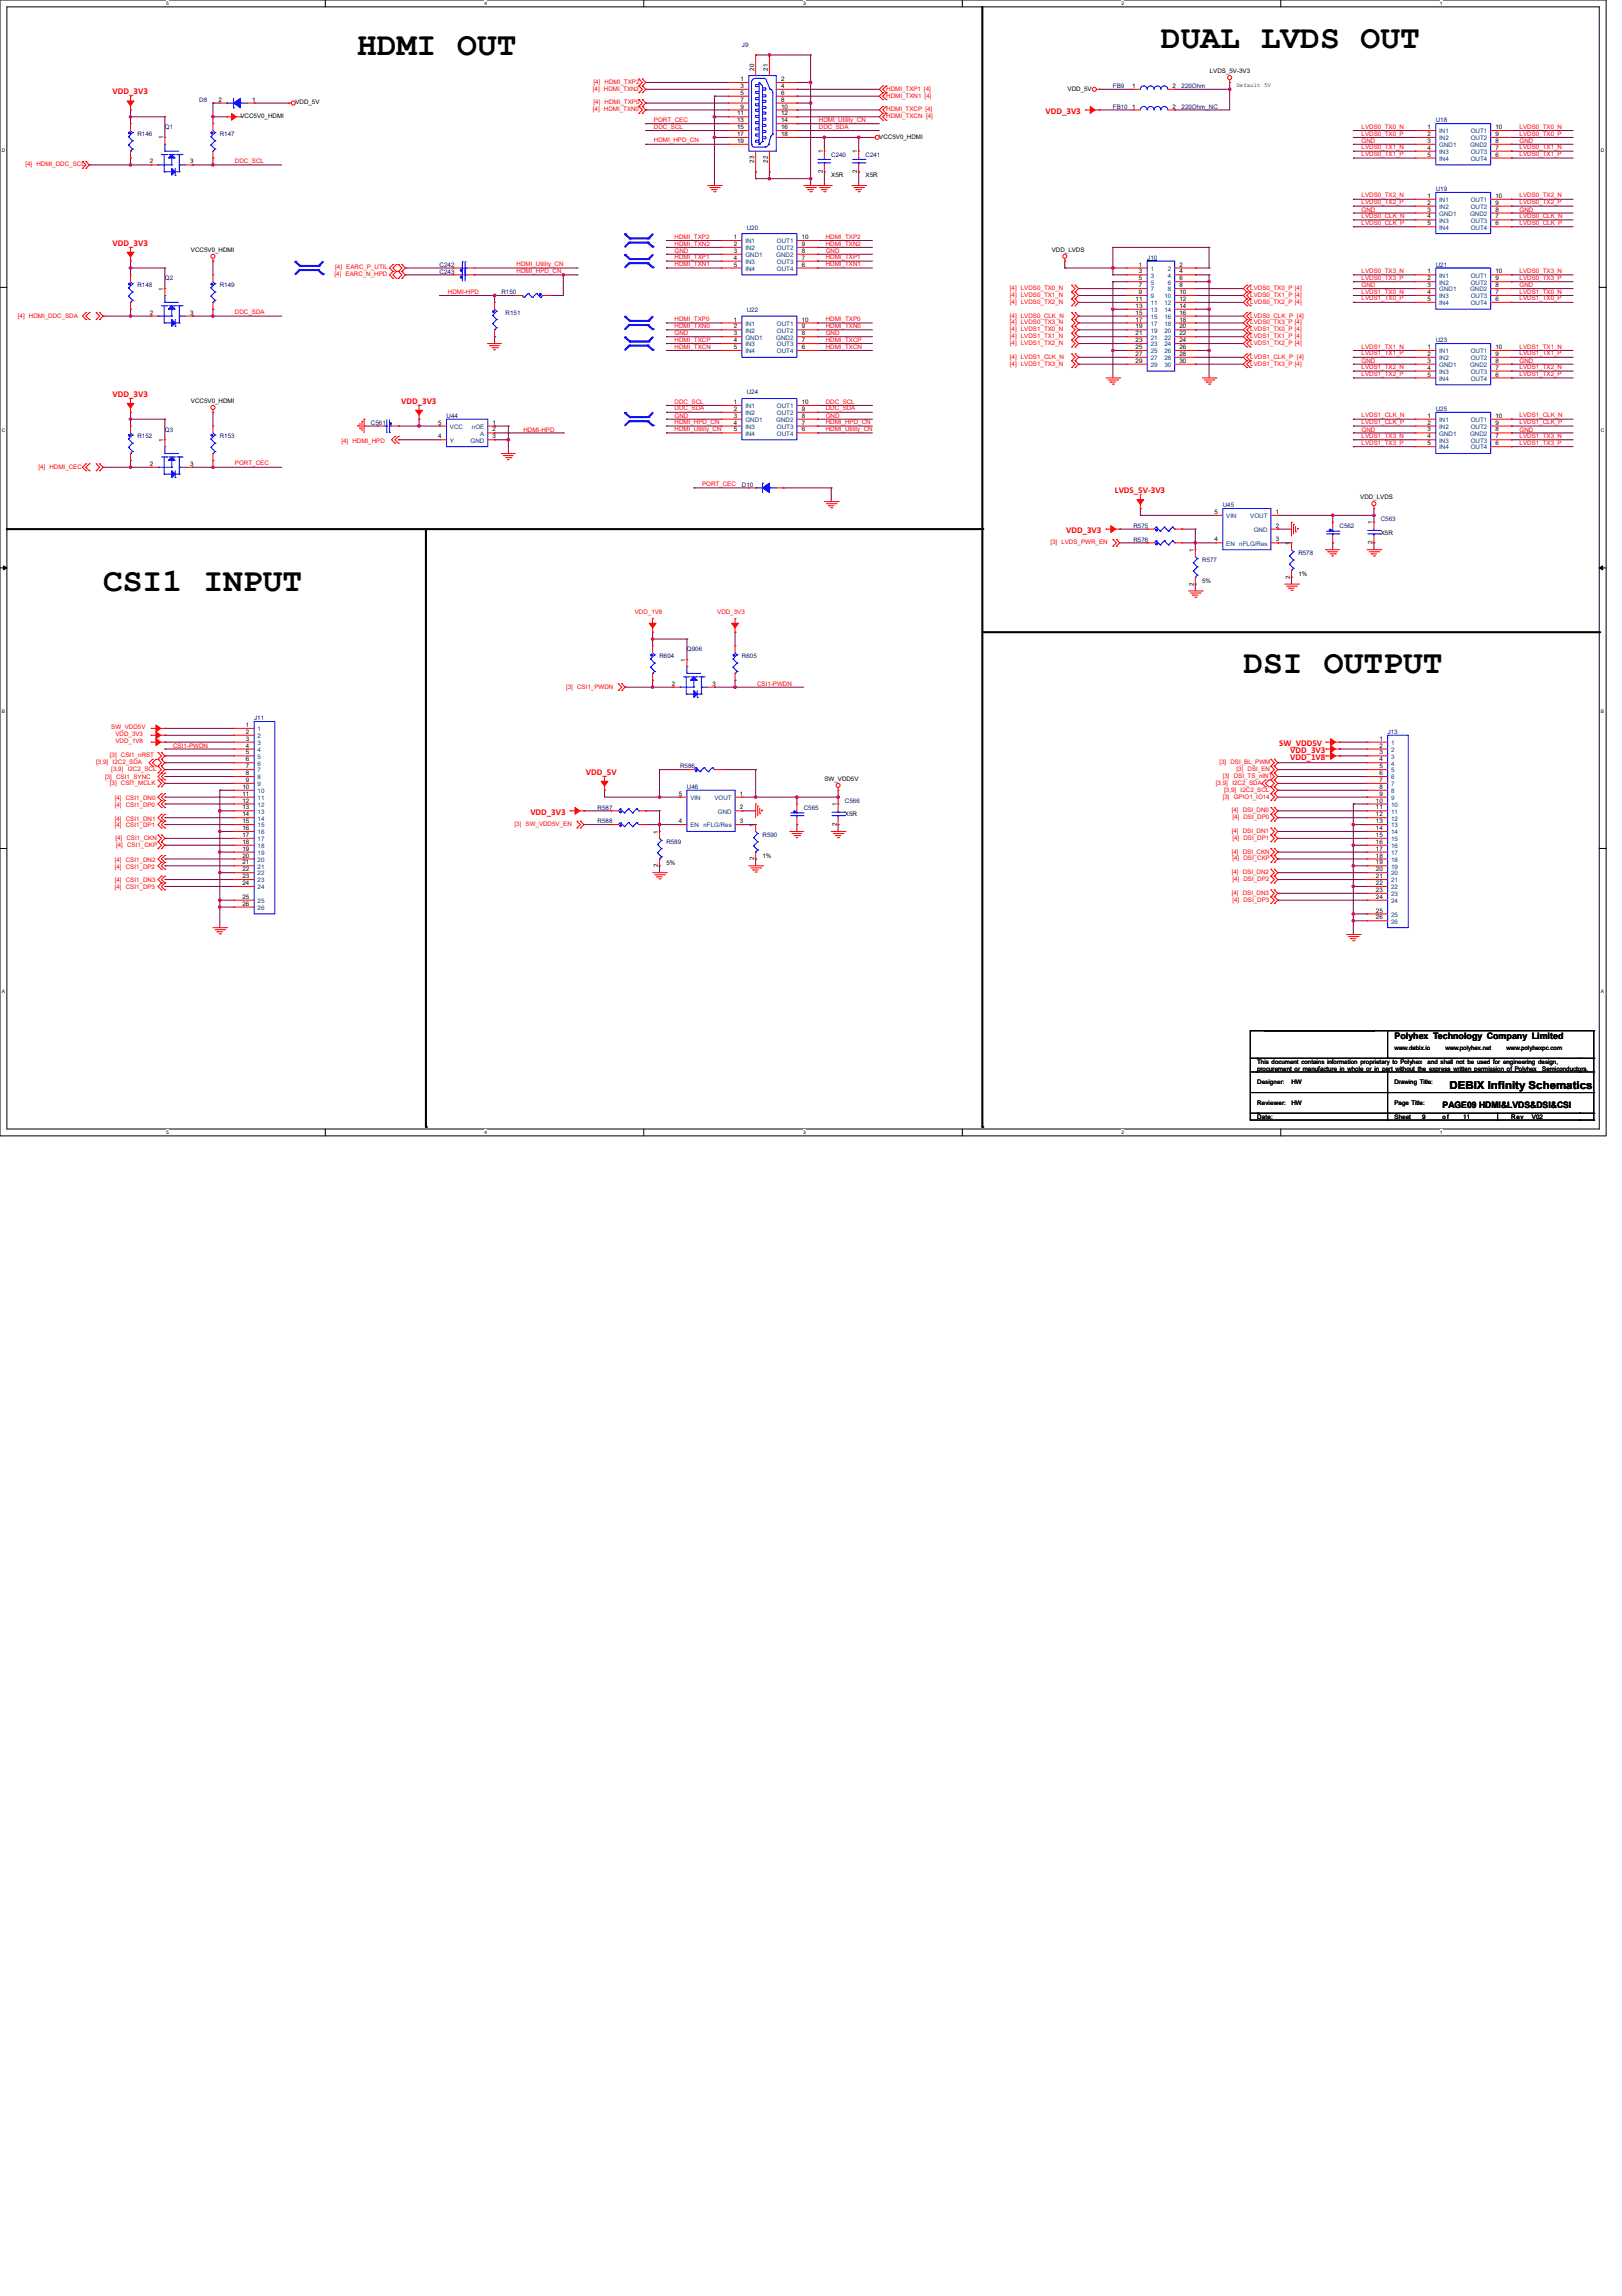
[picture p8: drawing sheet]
<svg xmlns="http://www.w3.org/2000/svg" width="210mm" height="297mm" viewBox="0 0 210 297" stroke-linecap="round" stroke-linejoin="round" font-family="sans-serif">
<defs><g id="words">
<g font-size="4.3">
<text x="46.2" y="7.1">HDMI OUT</text>
<text x="150.2" y="6.2">DUAL LVDS OUT</text>
<text x="13.3" y="76.4">CSI1 INPUT</text>
<text x="160.9" y="87.1">DSI OUTPUT</text>
</g>
<text font-size="1.4" x="187.6" y="140.9">DEBIX Infinity Schematics</text>
<g font-size="1.2" fill="#f00">
<text x="14.6" y="12.2">VDD_3V3</text>
<text x="135.3" y="14.7">VDD_3V3</text>
<text x="14.6" y="31.8">VDD_3V3</text>
<text x="14.6" y="51.3">VDD_3V3</text>
<text x="51.9" y="52.2">VDD_3V3</text>
<text x="144.3" y="63.8">LVDS_5V-3V3</text>
<text x="138" y="68.9">VDD_3V3</text>
<text x="75.8" y="100.2">VDD_5V</text>
<text x="165.5" y="96.5">SW_VDD5V</text>
<text x="167" y="97.4">VDD_3V3</text>
<text x="167" y="98.3">VDD_1V8</text>
<text x="68.6" y="105.4">VDD_3V3</text>
</g>
<g font-size="1.2">
<text x="180.5" y="134.4">Polyhex Technology Company Limited</text>
<text x="186.7" y="143.3">PAGE09 HDMI&amp;LVDS&amp;DSI&amp;CSI</text>
</g>
<g font-size=".8" fill="#f00">
<text x="76.7" y="11.7">[4] HDMI_TXN2</text>
<text x="76.8" y="10.9">[4] HDMI_TXP2</text>
<text x="114.7" y="11.7">HDMI_TXP1 [4]</text>
<text x="76.7" y="14.4">[4] HDMI_TXN0</text>
<text x="76.8" y="13.5">[4] HDMI_TXP0</text>
<text x="84.6" y="15.8">PORT_CEC</text>
<text x="84.6" y="16.6">DDC_SCL</text>
<text x="106" y="16.6">DDC_SDA</text>
<text x="106" y="15.8">HDMI_Utility_CN</text>
<text x="114.7" y="12.6">HDMI_TXN1 [4]</text>
<text x="114.7" y="14.4">HDMI_TXCP [4]</text>
<text x="114.7" y="15.3">HDMI_TXCN [4]</text>
<text x="176.2" y="16.6">LVDS0_TX0_N</text>
<text x="176.2" y="17.5">LVDS0_TX0_P</text>
<text x="196.6" y="16.6">LVDS0_TX0_N</text>
<text x="196.6" y="17.5">LVDS0_TX0_P</text>
<text x="3.3" y="21.5">[4] HDMI_DDC_SCL</text>
<text x="30.4" y="21.1">DDC_SCL</text>
<text x="84.6" y="18.4">HDMI_HPD_CN</text>
<text x="176.2" y="18.5">GND</text>
<text x="176.2" y="19.3">LVDS0_TX1_N</text>
<text x="176.2" y="20.2">LVDS0_TX1_P</text>
<text x="196.6" y="18.5">GND</text>
<text x="196.6" y="19.3">LVDS0_TX1_N</text>
<text x="196.6" y="20.2">LVDS0_TX1_P</text>
<text x="176.2" y="25.5">LVDS0_TX2_N</text>
<text x="176.2" y="26.4">LVDS0_TX2_P</text>
<text x="176.2" y="27.4">GND</text>
<text x="176.2" y="28.2">LVDS0_CLK_N</text>
<text x="176.2" y="29.1">LVDS0_CLK_P</text>
<text x="196.6" y="25.5">LVDS0_TX2_N</text>
<text x="196.6" y="26.4">LVDS0_TX2_P</text>
<text x="196.6" y="27.4">GND</text>
<text x="196.6" y="28.2">LVDS0_CLK_N</text>
<text x="196.6" y="29.1">LVDS0_CLK_P</text>
<text x="43.3" y="35.7">[4] EARC_N_HPD</text>
<text x="43.4" y="34.9">[4] EARC_P_UTIL</text>
<text x="66.9" y="34.4">HDMI_Utility_CN</text>
<text x="66.9" y="35.3">HDMI_HPD_CN</text>
<text x="87.3" y="33.5">HDMI_TXP1</text>
<text x="87.3" y="34.4">HDMI_TXN1</text>
<text x="87.3" y="31.8">HDMI_TXN2</text>
<text x="87.3" y="30.9">HDMI_TXP2</text>
<text x="87.3" y="32.7">GND</text>
<text x="106.9" y="32.7">GND</text>
<text x="106.9" y="30.9">HDMI_TXP2</text>
<text x="106.9" y="33.5">HDMI_TXP1</text>
<text x="106.9" y="34.4">HDMI_TXN1</text>
<text x="106.9" y="31.8">HDMI_TXN2</text>
<text x="176.2" y="35.3">LVDS0_TX3_N</text>
<text x="196.6" y="35.3">LVDS0_TX3_N</text>
<text x="2.3" y="41.1">[4] HDMI_DDC_SDA</text>
<text x="30.4" y="40.7">DDC_SDA</text>
<text x="58" y="38">HDMI-HPD</text>
<text x="87.3" y="41.5">HDMI_TXP0</text>
<text x="106.9" y="41.5">HDMI_TXP0</text>
<text x="130.7" y="37.5">[4] LVDS0_TX0_N</text>
<text x="130.7" y="38.4">[4] LVDS0_TX1_N</text>
<text x="130.7" y="39.3">[4] LVDS0_TX2_N</text>
<text x="130.7" y="41.1">[4] LVDS0_CLK_N</text>
<text x="130.7" y="42">[4] LVDS0_TX3_N</text>
<text x="161.8" y="42">LVDS0_TX3_P [4]</text>
<text x="161.8" y="41.1">LVDS0_CLK_P [4]</text>
<text x="161.8" y="39.3">LVDS0_TX2_P [4]</text>
<text x="161.8" y="38.4">LVDS0_TX1_P [4]</text>
<text x="161.8" y="37.5">LVDS0_TX0_P [4]</text>
<text x="176.2" y="36.2">LVDS0_TX3_P</text>
<text x="176.2" y="37.2">GND</text>
<text x="176.2" y="38">LVDS1_TX0_N</text>
<text x="176.2" y="38.9">LVDS1_TX0_P</text>
<text x="196.6" y="36.2">LVDS0_TX3_P</text>
<text x="196.6" y="37.2">GND</text>
<text x="196.6" y="38">LVDS1_TX0_N</text>
<text x="196.6" y="38.9">LVDS1_TX0_P</text>
<text x="87.3" y="45.1">HDMI_TXCN</text>
<text x="87.3" y="42.4">HDMI_TXN0</text>
<text x="87.3" y="44.2">HDMI_TXCP</text>
<text x="87.3" y="43.4">GND</text>
<text x="106.9" y="42.4">HDMI_TXN0</text>
<text x="106.9" y="45.1">HDMI_TXCN</text>
<text x="106.9" y="43.4">GND</text>
<text x="106.9" y="44.2">HDMI_TXCP</text>
<text x="130.7" y="42.9">[4] LVDS1_TX0_N</text>
<text x="130.7" y="43.7">[4] LVDS1_TX1_N</text>
<text x="130.7" y="44.6">[4] LVDS1_TX2_N</text>
<text x="130.7" y="46.4">[4] LVDS1_CLK_N</text>
<text x="130.7" y="47.3">[4] LVDS1_TX3_N</text>
<text x="161.8" y="47.3">LVDS1_TX3_P [4]</text>
<text x="161.8" y="46.4">LVDS1_CLK_P [4]</text>
<text x="161.8" y="44.6">LVDS1_TX2_P [4]</text>
<text x="161.8" y="43.7">LVDS1_TX1_P [4]</text>
<text x="161.8" y="42.9">LVDS1_TX0_P [4]</text>
<text x="176.2" y="45.1">LVDS1_TX1_N</text>
<text x="176.2" y="46">LVDS1_TX1_P</text>
<text x="176.2" y="46.9">GND</text>
<text x="176.2" y="47.8">LVDS1_TX2_N</text>
<text x="196.6" y="45.1">LVDS1_TX1_N</text>
<text x="196.6" y="46">LVDS1_TX1_P</text>
<text x="196.6" y="46.9">GND</text>
<text x="196.6" y="47.8">LVDS1_TX2_N</text>
<text x="87.3" y="52.2">DDC_SCL</text>
<text x="87.3" y="53.1">DDC_SDA</text>
<text x="106.9" y="52.2">DDC_SCL</text>
<text x="106.9" y="53.1">DDC_SDA</text>
<text x="176.2" y="48.7">LVDS1_TX2_P</text>
<text x="176.2" y="54">LVDS1_CLK_N</text>
<text x="196.6" y="48.7">LVDS1_TX2_P</text>
<text x="196.6" y="54">LVDS1_CLK_N</text>
<text x="44.2" y="57.3">[4] HDMI_HPD</text>
<text x="67.7" y="55.8">HDMI-HPD</text>
<text x="87.3" y="54.1">GND</text>
<text x="87.3" y="54.9">HDMI_HPD_CN</text>
<text x="87.3" y="55.8">HDMI_Utility_CN</text>
<text x="106.9" y="54.1">GND</text>
<text x="106.9" y="54.9">HDMI_HPD_CN</text>
<text x="106.9" y="55.8">HDMI_Utility_CN</text>
<text x="176.2" y="54.9">LVDS1_CLK_P</text>
<text x="176.2" y="55.8">GND</text>
<text x="176.2" y="56.7">LVDS1_TX3_N</text>
<text x="176.2" y="57.5">LVDS1_TX3_P</text>
<text x="196.6" y="54.9">LVDS1_CLK_P</text>
<text x="196.6" y="55.8">GND</text>
<text x="196.6" y="56.7">LVDS1_TX3_N</text>
<text x="196.6" y="57.5">LVDS1_TX3_P</text>
<text x="5" y="60.6">[4] HDMI_CEC</text>
<text x="30.4" y="60.2">PORT_CEC</text>
<text x="90.9" y="62.9">PORT_CEC</text>
<text x="135.9" y="70.4">[3] LVDS_PWR_EN</text>
<text x="82.1" y="79.4">VDD_1V8</text>
<text x="92.8" y="79.4">VDD_3V3</text>
<text x="73.3" y="89.1">[3] CSI1_PWDN</text>
<text x="98" y="88.7">CSI1-PWDN</text>
<text x="14.4" y="94.3">SW_VDD5V</text>
<text x="14.9" y="95.2">VDD_3V3</text>
<text x="12.4" y="98.9">[3,9]</text>
<text x="13.6" y="100.7">[3] CSI1_SYNC</text>
<text x="14.2" y="98">[3] CSI1_nRST</text>
<text x="14.2" y="101.5">[3] CSI1_MCLK</text>
<text x="14.4" y="99.8">[3,9]</text>
<text x="14.6" y="98.9">I2C2_SDA</text>
<text x="14.9" y="96.1">VDD_1V8</text>
<text x="16.5" y="99.8">I2C2_SCL</text>
<text x="22.4" y="96.7">CSI1-PWDN</text>
<text x="157.4" y="101.5">[3,9]</text>
<text x="157.8" y="98.9">[3] DSI_BL_PWM</text>
<text x="158.2" y="100.6">[3] DSI_TS_nINT</text>
<text x="159.5" y="101.5">I2C2_SDA</text>
<text x="160" y="99.8">[3] DSI_EN</text>
<text x="14.8" y="103.5">[4] CSI1_DN0</text>
<text x="14.8" y="106.2">[4] CSI1_DN1</text>
<text x="14.8" y="104.4">[4] CSI1_DP0</text>
<text x="14.8" y="107">[4] CSI1_DP1</text>
<text x="66.6" y="106.9">[3] SW_VDD5V_EN</text>
<text x="158.2" y="103.3">[3] GPIO1_IO14</text>
<text x="158.4" y="102.4">[3,9]</text>
<text x="159.4" y="107.8">[4] DSI_DN1</text>
<text x="159.4" y="105.1">[4] DSI_DN0</text>
<text x="159.5" y="106">[4] DSI_DP0</text>
<text x="160.6" y="102.4">I2C2_SCL</text>
<text x="14.8" y="111.5">[4] CSI1_DN2</text>
<text x="14.8" y="112.4">[4] CSI1_DP2</text>
<text x="14.9" y="108.6">[4] CSI1_CKN</text>
<text x="15" y="109.5">[4] CSI1_CKP</text>
<text x="159.4" y="113.1">[4] DSI_DN2</text>
<text x="159.4" y="110.4">[4] DSI_CKN</text>
<text x="159.5" y="108.6">[4] DSI_DP1</text>
<text x="159.5" y="114">[4] DSI_DP2</text>
<text x="159.5" y="111.3">[4] DSI_CKP</text>
<text x="14.8" y="114.2">[4] CSI1_DN3</text>
<text x="14.8" y="115">[4] CSI1_DP3</text>
<text x="159.4" y="115.8">[4] DSI_DN3</text>
<text x="159.5" y="116.6">[4] DSI_DP3</text>
</g>
<g font-size=".8">
<text x="95.8" y="10.5">1</text>
<text x="95.8" y="11.4">3</text>
<text x="97.6" y="9.2" transform="rotate(-90 97.6 9.2)">20</text>
<text x="99.4" y="9.2" transform="rotate(-90 99.4 9.2)">21</text>
<text x="101.1" y="10.5">2</text>
<text x="101.1" y="11.4">4</text>
<text x="138.2" y="11.7">VDD_5V</text>
<text x="146.5" y="11.4">1</text>
<text x="151.8" y="11.4">2</text>
<text x="156.6" y="9.4">LVDS_5V-3V3</text>
<text x="28.3" y="13.2">2</text>
<text x="31.1" y="15.3">VCC5V0_HDMI</text>
<text x="32.6" y="13.2">1</text>
<text x="38.2" y="13.5">VDD_5V</text>
<text x="95.4" y="14.9">11</text>
<text x="95.4" y="15.8">13</text>
<text x="95.4" y="16.7">15</text>
<text x="95.4" y="17.6">17</text>
<text x="95.8" y="12.3">5</text>
<text x="95.8" y="13.2">7</text>
<text x="95.8" y="14">9</text>
<text x="101.1" y="12.3">6</text>
<text x="101.1" y="13.2">8</text>
<text x="101.1" y="14">10</text>
<text x="101.1" y="14.9">12</text>
<text x="101.1" y="15.8">14</text>
<text x="101.1" y="16.7">16</text>
<text x="101.1" y="17.6">18</text>
<text x="113.8" y="18">VCC5V0_HDMI</text>
<text x="146.5" y="14">1</text>
<text x="151.8" y="14">2</text>
<text x="184.7" y="16.7">1</text>
<text x="184.7" y="17.6">2</text>
<text x="193.5" y="17.6">9</text>
<text x="193.5" y="16.7">10</text>
<text x="19.4" y="21.2">2</text>
<text x="21.2" y="18" transform="rotate(-90 21.2 18)">1</text>
<text x="24.6" y="21.2">3</text>
<text x="95.4" y="18.5">19</text>
<text x="97.6" y="21.1" transform="rotate(-90 97.6 21.1)">23</text>
<text x="99.4" y="21.1" transform="rotate(-90 99.4 21.1)">22</text>
<text x="106.5" y="22.4" transform="rotate(-90 106.5 22.4)">2</text>
<text x="106.5" y="19.8" transform="rotate(-90 106.5 19.8)">1</text>
<text x="107.6" y="22.9">X5R</text>
<text x="110.9" y="22.4" transform="rotate(-90 110.9 22.4)">2</text>
<text x="110.9" y="19.8" transform="rotate(-90 110.9 19.8)">1</text>
<text x="112" y="22.9">X5R</text>
<text x="184.7" y="18.5">3</text>
<text x="184.7" y="19.4">4</text>
<text x="184.7" y="20.3">5</text>
<text x="193.5" y="20.3">6</text>
<text x="193.5" y="19.4">7</text>
<text x="193.5" y="18.5">8</text>
<text x="184.7" y="25.6">1</text>
<text x="184.7" y="26.5">2</text>
<text x="184.7" y="27.4">3</text>
<text x="184.7" y="28.3">4</text>
<text x="184.7" y="29.2">5</text>
<text x="193.5" y="29.2">6</text>
<text x="193.5" y="28.3">7</text>
<text x="193.5" y="27.4">8</text>
<text x="193.5" y="26.5">9</text>
<text x="193.5" y="25.6">10</text>
<text x="24.7" y="32.5">VCC5V0_HDMI</text>
<text x="94.9" y="30.9">1</text>
<text x="94.9" y="31.8">2</text>
<text x="94.9" y="32.7">3</text>
<text x="94.9" y="33.6">4</text>
<text x="94.9" y="34.5">5</text>
<text x="103.7" y="34.5">6</text>
<text x="103.7" y="33.6">7</text>
<text x="103.7" y="32.7">8</text>
<text x="103.7" y="31.8">9</text>
<text x="103.7" y="30.9">10</text>
<text x="136.1" y="32.5">VDD_LVDS</text>
<text x="147.4" y="34.5">1</text>
<text x="147.4" y="35.4">3</text>
<text x="152.6" y="34.5">2</text>
<text x="152.6" y="35.4">4</text>
<text x="184.7" y="35.4">1</text>
<text x="193.5" y="35.4">10</text>
<text x="19.4" y="40.7">2</text>
<text x="21.2" y="37.6" transform="rotate(-90 21.2 37.6)">1</text>
<text x="24.6" y="40.7">3</text>
<text x="94.9" y="41.6">1</text>
<text x="103.7" y="41.6">10</text>
<text x="147" y="38.9">11</text>
<text x="147" y="39.8">13</text>
<text x="147" y="40.7">15</text>
<text x="147" y="41.6">17</text>
<text x="147.4" y="36.3">5</text>
<text x="147.4" y="37.2">7</text>
<text x="147.4" y="38">9</text>
<text x="152.6" y="36.3">6</text>
<text x="152.6" y="37.2">8</text>
<text x="152.6" y="38">10</text>
<text x="152.6" y="38.9">12</text>
<text x="152.6" y="39.8">14</text>
<text x="152.6" y="40.7">16</text>
<text x="152.6" y="41.6">18</text>
<text x="184.7" y="36.3">2</text>
<text x="184.7" y="37.2">3</text>
<text x="184.7" y="38">4</text>
<text x="184.7" y="38.9">5</text>
<text x="193.5" y="38.9">6</text>
<text x="193.5" y="38">7</text>
<text x="193.5" y="37.2">8</text>
<text x="193.5" y="36.3">9</text>
<text x="94.9" y="42.5">2</text>
<text x="94.9" y="43.4">3</text>
<text x="94.9" y="44.3">4</text>
<text x="94.9" y="45.2">5</text>
<text x="103.7" y="45.2">6</text>
<text x="103.7" y="44.3">7</text>
<text x="103.7" y="43.4">8</text>
<text x="103.7" y="42.5">9</text>
<text x="147" y="42.5">19</text>
<text x="147" y="43.4">21</text>
<text x="147" y="44.3">23</text>
<text x="147" y="45.2">25</text>
<text x="147" y="46">27</text>
<text x="147" y="46.9">29</text>
<text x="152.6" y="42.5">20</text>
<text x="152.6" y="43.4">22</text>
<text x="152.6" y="44.3">24</text>
<text x="152.6" y="45.2">26</text>
<text x="152.6" y="46">28</text>
<text x="152.6" y="46.9">30</text>
<text x="184.7" y="45.2">1</text>
<text x="184.7" y="46">2</text>
<text x="184.7" y="46.9">3</text>
<text x="184.7" y="47.8">4</text>
<text x="193.5" y="47.8">7</text>
<text x="193.5" y="46.9">8</text>
<text x="193.5" y="46">9</text>
<text x="193.5" y="45.2">10</text>
<text x="24.7" y="52.1">VCC5V0_HDMI</text>
<text x="94.9" y="52.3">1</text>
<text x="94.9" y="53.2">2</text>
<text x="103.7" y="53.2">9</text>
<text x="103.7" y="52.3">10</text>
<text x="184.7" y="48.7">5</text>
<text x="193.5" y="48.7">6</text>
<text x="21.2" y="57.2" transform="rotate(-90 21.2 57.2)">1</text>
<text x="56.7" y="56.7">4</text>
<text x="56.7" y="54.9">5</text>
<text x="63.7" y="54.9">1</text>
<text x="63.7" y="55.8">2</text>
<text x="63.7" y="56.7">3</text>
<text x="94.9" y="54">3</text>
<text x="94.9" y="54.9">4</text>
<text x="94.9" y="55.8">5</text>
<text x="103.7" y="55.8">6</text>
<text x="103.7" y="54.9">7</text>
<text x="103.7" y="54">8</text>
<text x="184.7" y="54">1</text>
<text x="184.7" y="54.9">2</text>
<text x="184.7" y="55.8">3</text>
<text x="184.7" y="56.7">4</text>
<text x="184.7" y="57.6">5</text>
<text x="193.5" y="57.6">6</text>
<text x="193.5" y="56.7">7</text>
<text x="193.5" y="55.8">8</text>
<text x="193.5" y="54.9">9</text>
<text x="193.5" y="54">10</text>
<text x="19.4" y="60.3">2</text>
<text x="24.6" y="60.3">3</text>
<text x="176" y="64.5">VDD_LVDS</text>
<text x="154.5" y="71.4" transform="rotate(-90 154.5 71.4)">1</text>
<text x="157.2" y="70">4</text>
<text x="157.2" y="66.5">5</text>
<text x="165.1" y="66.5">1</text>
<text x="165.1" y="68.3">2</text>
<text x="165.1" y="70">3</text>
<text x="166.9" y="70.5" transform="rotate(-90 166.9 70.5)">1</text>
<text x="177.6" y="70.4" transform="rotate(-90 177.6 70.4)">2</text>
<text x="177.6" y="67.8" transform="rotate(-90 177.6 67.8)">1</text>
<text x="178.7" y="69.2">X5R</text>
<text x="154.5" y="75.7" transform="rotate(-90 154.5 75.7)">2</text>
<text x="155.6" y="75.4">5%</text>
<text x="166.9" y="74.9" transform="rotate(-90 166.9 74.9)">2</text>
<text x="168" y="74.5">1%</text>
<text x="86.9" y="88.7">2</text>
<text x="88.7" y="85.6" transform="rotate(-90 88.7 85.6)">1</text>
<text x="92.2" y="88.7">3</text>
<text x="31.8" y="94">1</text>
<text x="31.8" y="94.9">2</text>
<text x="31.8" y="95.8">3</text>
<text x="178.5" y="95.8">1</text>
<text x="31.8" y="96.7">4</text>
<text x="31.8" y="97.6">5</text>
<text x="31.8" y="98.5">6</text>
<text x="31.8" y="99.4">7</text>
<text x="31.8" y="100.3">8</text>
<text x="31.8" y="101.2">9</text>
<text x="106.7" y="101">SW_VDD5V</text>
<text x="178.5" y="96.7">2</text>
<text x="178.5" y="97.6">3</text>
<text x="178.5" y="98.5">4</text>
<text x="178.5" y="99.4">5</text>
<text x="178.5" y="100.3">6</text>
<text x="178.5" y="101.2">7</text>
<text x="31.4" y="102.1">10</text>
<text x="31.4" y="102.9">11</text>
<text x="31.4" y="103.8">12</text>
<text x="31.4" y="104.7">13</text>
<text x="31.4" y="105.6">14</text>
<text x="31.4" y="106.5">15</text>
<text x="31.4" y="107.4">16</text>
<text x="85.2" y="107.8" transform="rotate(-90 85.2 107.8)">1</text>
<text x="87.8" y="106.5">4</text>
<text x="87.8" y="102.9">5</text>
<text x="95.7" y="102.9">1</text>
<text x="95.7" y="104.7">2</text>
<text x="95.7" y="106.5">3</text>
<text x="97.6" y="106.9" transform="rotate(-90 97.6 106.9)">1</text>
<text x="108.3" y="106.9" transform="rotate(-90 108.3 106.9)">2</text>
<text x="108.3" y="104.3" transform="rotate(-90 108.3 104.3)">1</text>
<text x="109.3" y="105.6">X5R</text>
<text x="178.1" y="103.8">10</text>
<text x="178.1" y="104.7">11</text>
<text x="178.1" y="105.6">12</text>
<text x="178.1" y="106.5">13</text>
<text x="178.1" y="107.4">14</text>
<text x="178.5" y="102.1">8</text>
<text x="178.5" y="102.9">9</text>
<text x="31.4" y="108.3">17</text>
<text x="31.4" y="109.2">18</text>
<text x="31.4" y="110.1">19</text>
<text x="31.4" y="110.9">20</text>
<text x="31.4" y="111.8">21</text>
<text x="31.4" y="112.7">22</text>
<text x="31.4" y="113.6">23</text>
<text x="85.2" y="112.2" transform="rotate(-90 85.2 112.2)">2</text>
<text x="86.2" y="111.8">5%</text>
<text x="97.6" y="111.3" transform="rotate(-90 97.6 111.3)">2</text>
<text x="98.7" y="111">1%</text>
<text x="178.1" y="108.3">15</text>
<text x="178.1" y="109.2">16</text>
<text x="178.1" y="110.1">17</text>
<text x="178.1" y="110.9">18</text>
<text x="178.1" y="111.8">19</text>
<text x="178.1" y="112.7">20</text>
<text x="178.1" y="113.6">21</text>
<text x="31.4" y="114.5">24</text>
<text x="31.4" y="116.3">25</text>
<text x="31.4" y="117.2">26</text>
<text x="178.1" y="114.5">22</text>
<text x="178.1" y="115.4">23</text>
<text x="178.1" y="116.3">24</text>
<text x="178.1" y="118.1">25</text>
<text x="178.1" y="118.9">26</text>
<text x="162.7" y="137.6">This document contains information proprietary to Polyhex</text>
<text x="180.5" y="135.8">www.debix.io</text>
<text x="184.8" y="137.6">and shall not be used for engineering design,</text>
<text x="187" y="135.8">www.polyhex.net</text>
<text x="195" y="135.8">www.polyhexpc.com</text>
<text x="162.7" y="140.3">Designer:</text>
<text x="162.7" y="143">Reviewer:</text>
<text x="162.7" y="138.5">procurement or manufacture in whole or in part without the express written permission of Polyhex</text>
<text x="167.1" y="140.3">HW</text>
<text x="167.1" y="143">HW</text>
<text x="180.5" y="140.3">Drawing Title:</text>
<text x="180.5" y="143">Page Title:</text>
<text x="199.6" y="138.5">Semiconductors.</text>
<text x="162.7" y="144.7">Date:</text>
<text x="180.5" y="144.7">Sheet</text>
<text x="184" y="144.7">9</text>
<text x="186.7" y="144.7">of</text>
<text x="189.4" y="144.7">11</text>
<text x="195.6" y="144.7">Rev</text>
<text x="198.2" y="144.7">V02</text>
</g>
<g font-size=".8" fill="#000080">
<text x="96" y="6.1">J9</text>
<text x="144" y="11.4">FB9</text>
<text x="152.9" y="11.4">220Ohm</text>
<text x="17.8" y="17.6">R146</text>
<text x="21.3" y="16.7">Q1</text>
<text x="25.8" y="13.2">D8</text>
<text x="28.4" y="17.6">R147</text>
<text x="144" y="14.1">FB10</text>
<text x="152.9" y="14.1">220Ohm_NC</text>
<text x="185.8" y="15.8">U18</text>
<text x="107.6" y="20.3">C240</text>
<text x="112" y="20.3">C241</text>
<text x="96.6" y="29.7">U20</text>
<text x="185.8" y="24.7">U19</text>
<text x="56.9" y="35.4">C243</text>
<text x="56.9" y="34.5">C242</text>
<text x="148.5" y="33.6">J10</text>
<text x="185.8" y="34.5">U21</text>
<text x="17.8" y="37.2">R148</text>
<text x="21.3" y="36.3">Q2</text>
<text x="28.4" y="37.2">R149</text>
<text x="64.9" y="38.1">R150</text>
<text x="65.4" y="40.7">R151</text>
<text x="96.6" y="40.4">U22</text>
<text x="185.8" y="44.3">U23</text>
<text x="96.6" y="51">U24</text>
<text x="185.8" y="53.2">U25</text>
<text x="17.8" y="56.7">R152</text>
<text x="21.3" y="55.8">Q3</text>
<text x="28.4" y="56.7">R153</text>
<text x="48" y="54.9">C561</text>
<text x="57.8" y="54.1">U44</text>
<text x="96" y="62.9">D10</text>
<text x="158.2" y="65.6">U45</text>
<text x="146.7" y="68.3">R575</text>
<text x="146.7" y="70.1">R576</text>
<text x="168" y="71.8">R578</text>
<text x="173.4" y="68.3">C562</text>
<text x="178.7" y="67.4">C563</text>
<text x="155.6" y="72.7">R577</text>
<text x="85.3" y="85.2">R604</text>
<text x="88.9" y="84.3">Q906</text>
<text x="96" y="85.2">R605</text>
<text x="32.9" y="93.2">J11</text>
<text x="179.6" y="95">J13</text>
<text x="88" y="99.4">R586</text>
<text x="77.3" y="106.5">R588</text>
<text x="77.3" y="104.7">R587</text>
<text x="88.9" y="102.1">U46</text>
<text x="104" y="104.7">C565</text>
<text x="109.3" y="103.8">C566</text>
<text x="86.2" y="109.2">R589</text>
<text x="98.7" y="108.3">R590</text>
</g>
<g font-size=".8" fill="#004080">
<text x="186.2" y="17.3">IN1</text>
<text x="190.3" y="17.3">OUT1</text>
<text x="186.2" y="18.1">IN2</text>
<text x="186.2" y="19">GND1</text>
<text x="186.2" y="19.9">IN3</text>
<text x="186.2" y="20.8">IN4</text>
<text x="190.2" y="19">GND2</text>
<text x="190.3" y="20.8">OUT4</text>
<text x="190.3" y="19.9">OUT3</text>
<text x="190.3" y="18.1">OUT2</text>
<text x="186.2" y="26.1">IN1</text>
<text x="186.2" y="27">IN2</text>
<text x="186.2" y="27.9">GND1</text>
<text x="186.2" y="28.8">IN3</text>
<text x="186.2" y="29.7">IN4</text>
<text x="190.2" y="27.9">GND2</text>
<text x="190.3" y="29.7">OUT4</text>
<text x="190.3" y="28.8">OUT3</text>
<text x="190.3" y="27">OUT2</text>
<text x="190.3" y="26.1">OUT1</text>
<text x="96.5" y="31.5">IN1</text>
<text x="96.5" y="32.4">IN2</text>
<text x="96.5" y="33.3">GND1</text>
<text x="96.5" y="34.1">IN3</text>
<text x="96.5" y="35">IN4</text>
<text x="100.5" y="33.3">GND2</text>
<text x="100.5" y="35">OUT4</text>
<text x="100.5" y="34.1">OUT3</text>
<text x="100.5" y="32.4">OUT2</text>
<text x="100.5" y="31.5">OUT1</text>
<text x="148.9" y="35">1</text>
<text x="148.9" y="35.9">3</text>
<text x="151.1" y="35">2</text>
<text x="151.1" y="35.9">4</text>
<text x="186.2" y="35.9">IN1</text>
<text x="190.3" y="35.9">OUT1</text>
<text x="148.9" y="36.8">5</text>
<text x="148.9" y="37.7">7</text>
<text x="148.9" y="38.6">9</text>
<text x="148.9" y="39.5">11</text>
<text x="148.9" y="40.4">13</text>
<text x="148.9" y="41.3">15</text>
<text x="150.7" y="38.6">10</text>
<text x="150.7" y="39.5">12</text>
<text x="150.7" y="40.4">14</text>
<text x="150.7" y="41.3">16</text>
<text x="151.1" y="36.8">6</text>
<text x="151.1" y="37.7">8</text>
<text x="186.2" y="36.8">IN2</text>
<text x="186.2" y="37.7">GND1</text>
<text x="186.2" y="38.6">IN3</text>
<text x="186.2" y="39.5">IN4</text>
<text x="190.2" y="37.7">GND2</text>
<text x="190.3" y="39.5">OUT4</text>
<text x="190.3" y="38.6">OUT3</text>
<text x="190.3" y="36.8">OUT2</text>
<text x="96.5" y="42.1">IN1</text>
<text x="96.5" y="43">IN2</text>
<text x="96.5" y="43.9">GND1</text>
<text x="96.5" y="44.8">IN3</text>
<text x="96.5" y="45.7">IN4</text>
<text x="100.5" y="43.9">GND2</text>
<text x="100.5" y="45.7">OUT4</text>
<text x="100.5" y="44.8">OUT3</text>
<text x="100.5" y="43">OUT2</text>
<text x="100.5" y="42.1">OUT1</text>
<text x="148.9" y="42.1">17</text>
<text x="148.9" y="43">19</text>
<text x="148.9" y="43.9">21</text>
<text x="148.9" y="44.8">23</text>
<text x="148.9" y="45.7">25</text>
<text x="148.9" y="46.6">27</text>
<text x="148.9" y="47.5">29</text>
<text x="150.7" y="42.1">18</text>
<text x="150.7" y="43">20</text>
<text x="150.7" y="43.9">22</text>
<text x="150.7" y="44.8">24</text>
<text x="150.7" y="45.7">26</text>
<text x="150.7" y="46.6">28</text>
<text x="150.7" y="47.5">30</text>
<text x="186.2" y="45.7">IN1</text>
<text x="186.2" y="46.6">IN2</text>
<text x="186.2" y="47.5">GND1</text>
<text x="190.2" y="47.5">GND2</text>
<text x="190.3" y="46.6">OUT2</text>
<text x="190.3" y="45.7">OUT1</text>
<text x="96.5" y="52.8">IN1</text>
<text x="96.5" y="53.7">IN2</text>
<text x="100.5" y="53.7">OUT2</text>
<text x="100.5" y="52.8">OUT1</text>
<text x="186.2" y="48.4">IN3</text>
<text x="186.2" y="49.3">IN4</text>
<text x="190.3" y="49.3">OUT4</text>
<text x="190.3" y="48.4">OUT3</text>
<text x="58.2" y="57.3">Y</text>
<text x="58.2" y="55.5">VCC</text>
<text x="60.9" y="57.3">GND</text>
<text x="61.1" y="55.5">nOE</text>
<text x="62.1" y="56.4">A</text>
<text x="96.5" y="54.6">GND1</text>
<text x="96.5" y="55.5">IN3</text>
<text x="96.5" y="56.4">IN4</text>
<text x="100.5" y="54.6">GND2</text>
<text x="100.5" y="56.4">OUT4</text>
<text x="100.5" y="55.5">OUT3</text>
<text x="186.2" y="54.6">IN1</text>
<text x="186.2" y="55.5">IN2</text>
<text x="186.2" y="56.4">GND1</text>
<text x="186.2" y="57.3">IN3</text>
<text x="186.2" y="58.1">IN4</text>
<text x="190.2" y="56.4">GND2</text>
<text x="190.3" y="58.1">OUT4</text>
<text x="190.3" y="57.3">OUT3</text>
<text x="190.3" y="55.5">OUT2</text>
<text x="190.3" y="54.6">OUT1</text>
<text x="158.7" y="70.6">EN</text>
<text x="158.7" y="67">VIN</text>
<text x="160.4" y="70.6">nFLG/Res</text>
<text x="161.8" y="67">VOUT</text>
<text x="162.2" y="68.8">GND</text>
<text x="33.3" y="94.6">1</text>
<text x="33.3" y="95.5">2</text>
<text x="33.3" y="96.4">3</text>
<text x="33.3" y="97.3">4</text>
<text x="33.3" y="98.2">5</text>
<text x="33.3" y="99">6</text>
<text x="33.3" y="99.9">7</text>
<text x="33.3" y="100.8">8</text>
<text x="33.3" y="101.7">9</text>
<text x="180" y="96.4">1</text>
<text x="180" y="97.3">2</text>
<text x="180" y="98.2">3</text>
<text x="180" y="99">4</text>
<text x="180" y="99.9">5</text>
<text x="180" y="100.8">6</text>
<text x="180" y="101.7">7</text>
<text x="33.3" y="102.6">10</text>
<text x="33.3" y="103.5">11</text>
<text x="33.3" y="104.4">12</text>
<text x="33.3" y="105.3">13</text>
<text x="33.3" y="106.2">14</text>
<text x="33.3" y="107">15</text>
<text x="33.3" y="107.9">16</text>
<text x="89.3" y="107">EN</text>
<text x="89.3" y="103.5">VIN</text>
<text x="91" y="107">nFLG/Res</text>
<text x="92.4" y="103.5">VOUT</text>
<text x="92.9" y="105.3">GND</text>
<text x="180" y="102.6">8</text>
<text x="180" y="103.5">9</text>
<text x="180" y="104.4">10</text>
<text x="180" y="105.3">11</text>
<text x="180" y="106.2">12</text>
<text x="180" y="107">13</text>
<text x="180" y="107.9">14</text>
<text x="33.3" y="108.8">17</text>
<text x="33.3" y="109.7">18</text>
<text x="33.3" y="110.6">19</text>
<text x="33.3" y="111.5">20</text>
<text x="33.3" y="112.4">21</text>
<text x="33.3" y="113.3">22</text>
<text x="180" y="108.8">15</text>
<text x="180" y="109.7">16</text>
<text x="180" y="110.6">17</text>
<text x="180" y="111.5">18</text>
<text x="180" y="112.4">19</text>
<text x="180" y="113.3">20</text>
<text x="33.3" y="114.2">23</text>
<text x="33.3" y="115">24</text>
<text x="33.3" y="116.8">25</text>
<text x="33.3" y="117.7">26</text>
<text x="180" y="114.2">21</text>
<text x="180" y="115">22</text>
<text x="180" y="115.9">23</text>
<text x="180" y="116.8">24</text>
<text x="180" y="118.6">25</text>
<text x="180" y="119.5">26</text>
</g>
<text font-size=".7" x="160" y="11.3">Default 5V</text>
<g font-size=".6">
<text x="21.5" y=".7">5</text>
<text x="62.7" y=".7">4</text>
<text x="103.9" y=".7">3</text>
<text x="145.1" y=".7">2</text>
<text x="186.3" y=".7">1</text>
<text x=".2" y="19.6">D</text>
<text x="207.2" y="19.6">D</text>
<text x=".2" y="55.9">C</text>
<text x="207.2" y="55.9">C</text>
<text x=".2" y="92.2">B</text>
<text x="207.2" y="92.2">B</text>
<text x=".2" y="128.5">A</text>
<text x="207.2" y="128.5">A</text>
<text x="21.5" y="146.7">5</text>
<text x="62.7" y="146.7">4</text>
<text x="103.9" y="146.7">3</text>
<text x="145.1" y="146.7">2</text>
<text x="186.3" y="146.7">1</text>
</g>
</g></defs>
<path d="M.9 .9h206.1v145.2h-206.1zM207.8 147v-147h-207.8v147h207.8" fill="none" stroke="#000" stroke-width=".13"/>
<g fill="#fff">
<path d="M21.5 .1h.4v.7h-.4z"/>
<path d="M21.5 146.2h.4v.7h-.4z"/>
</g>
<path d="M42.1 0v.9M42.1 146.1v.9" fill="none" stroke="#000" stroke-width=".13"/>
<g fill="#fff">
<path d="M62.7 .1h.4v.7h-.4z"/>
<path d="M62.7 146.2h.4v.7h-.4z"/>
</g>
<path d="M83.3 0v.9M83.3 146.1v.9" fill="none" stroke="#000" stroke-width=".13"/>
<g fill="#fff">
<path d="M103.9 .1h.4v.7h-.4z"/>
<path d="M103.9 146.2h.4v.7h-.4z"/>
</g>
<path d="M124.5 0v.9M124.5 146.1v.9" fill="none" stroke="#000" stroke-width=".13"/>
<g fill="#fff">
<path d="M145.1 .1h.4v.7h-.4z"/>
<path d="M145.1 146.2h.4v.7h-.4z"/>
</g>
<path d="M165.7 0v.9M165.7 146.1v.9" fill="none" stroke="#000" stroke-width=".13"/>
<g fill="#fff">
<path d="M186.3 .1h.4v.7h-.4z"/>
<path d="M186.3 146.2h.4v.7h-.4z"/>
<path d="M.2 19h.5v.7h-.5z"/>
<path d="M207.2 19h.4v.7h-.4z"/>
<path d="M.2 55.3h.5v.7h-.5z"/>
<path d="M207.2 55.3h.4v.7h-.4z"/>
</g>
<path d="M0 37.2h.9M207 37.2h.8" fill="none" stroke="#000" stroke-width=".13"/>
<g fill="#fff">
<path d="M.2 91.6h.4v.7h-.4z"/>
<path d="M207.2 91.6h.4v.7h-.4z"/>
</g>
<path d="M0 73.5h.9M.4 73.2l.5 .3-.5 .2zM207 73.5h.8M207 73.5l.4-.3v.5z" fill="none" stroke="#000" stroke-width=".13"/>
<path d="M.4 73.2l.5 .3-.5 .2zM207 73.5l.4-.3v.5z" fill="#000"/>
<g fill="#fff">
<path d="M.2 127.9h.4v.7h-.4z"/>
<path d="M207.2 127.9h.4v.7h-.4z"/>
</g>
<path d="M0 109.8h.9M207 109.8h.8" fill="none" stroke="#000" stroke-width=".13"/>
<path d="M127.1 .9v144.9M.9 68.5h.1M.9 68.5h126.2M55.1 68.5v77.3M127.1 68.5h.1M127.1 81.8h79.9M207 81.8h.1M55.1 145.8h.1M127.1 145.8h.1" fill="none" stroke="#000" stroke-width=".27"/>
<g fill="none" stroke="#00f" stroke-width=".27">
<path d="M38.2 33.9h.1M38.2 33.9l.6 .5M38.8 34.9h.1M38.8 34.9l-.6 .6M38.8 34.4h.1M38.8 34.4h2.4M38.8 34.9h2.4M41.2 34.9h.1M41.2 34.9l.6 .6M41.2 34.4h.1M41.8 35.5h.1M41.8 33.9l-.6 .5"/>
<path d="M80.9 33h.1M80.9 33l.6 .5M80.9 30.3h.1M80.9 30.3l.6 .5M81.4 31.4h.1M81.4 31.4l-.5 .5M81.4 34h.1M81.4 34l-.5 .6M81.5 31.4h2.3M81.5 33.5h.1M81.5 33.5h2.3M81.5 30.8h.1"/>
<path d="M81.5 30.8h2.3M81.5 34h2.3M83.8 31.4h.1M83.8 31.4l.7 .5M83.8 34h.1M83.8 34l.7 .6M83.9 33.5h.1M83.9 30.8h.1M84.5 34.6h.1M84.5 33l-.6 .5M84.5 31.9h.1M84.5 30.3l-.6 .5"/>
<path d="M80.9 41h.1M80.9 41l.6 .5M80.9 53.4h.1M80.9 53.4l.6 .6M80.9 43.6h.1M80.9 43.6l.6 .6M81.4 54.5h.1M81.4 54.5l-.5 .5M81.4 44.7h.1M81.4 44.7l-.5 .6M81.4 42h.1M81.4 42l-.5 .6"/>
<path d="M81.5 44.2h.1M81.5 44.2h2.3M81.5 54h.1M81.5 54h2.3M81.5 54.5h2.3M81.5 41.5h.1M81.5 41.5h2.3M81.5 44.7h2.3M81.5 42h2.3M83.8 54.5h.1M83.8 54.5l.7 .5M83.8 44.7h.1"/>
<path d="M83.8 44.7l.7 .6M83.8 42h.1M83.8 42l.7 .6M83.9 54h.1M83.9 44.2h.1M83.9 41.5h.1M84.5 41l-.6 .5M84.5 42.6h.1M84.5 55h.1M84.5 53.4l-.6 .6M84.5 45.2h.1M84.5 43.6l-.6 .6"/>
</g>
<path d="M16.9 34.7h.1M16.9 34.7v.9" fill="none" stroke="#800040" stroke-width=".13"/>
<circle cx="16.9" cy="34.7" r=".17" fill="#f0f"/>
<circle cx="16.9" cy="34.7" r=".17" fill="none" stroke="#f0f" stroke-width=".13"/>
<path d="M16.9 14.2h.1M16.9 14.2v.9M11.6 21.3h.1M11.6 21.3h8M16.9 21.3h.1M27.6 21.3h.1M27.6 21.3h8.8M27.6 20.4h.1M27.6 20.4v.9" fill="none" stroke="#800040" stroke-width=".13"/>
<circle cx="16.9" cy="21.3" r=".17" fill="#f0f"/>
<circle cx="16.9" cy="21.3" r=".17" fill="none" stroke="#f0f" stroke-width=".13"/>
<path d="M24.9 21.3h.1M24.9 21.3h2.7" fill="none" stroke="#800040" stroke-width=".13"/>
<circle cx="27.6" cy="21.3" r=".17" fill="#f0f"/>
<circle cx="27.6" cy="21.3" r=".17" fill="none" stroke="#f0f" stroke-width=".13"/>
<path d="M21.3 15.1h.1M21.3 15.1v2.7M16.9 20.4h.1M16.9 20.4v.9M24.9 40.9h.1M24.9 40.9h11.5M27.6 40h.1M27.6 40v.9M27.6 40.9h.1" fill="none" stroke="#800040" stroke-width=".13"/>
<circle cx="27.6" cy="40.9" r=".17" fill="#f0f"/>
<circle cx="27.6" cy="40.9" r=".17" fill="none" stroke="#f0f" stroke-width=".13"/>
<path d="M16.9 33.8h.1M16.9 33.8v.9M21.3 34.7h.1M21.3 34.7v2.6M13.3 40.9h.1M16.9 40h.1M16.9 40v.9h-3.6" fill="none" stroke="#800040" stroke-width=".13"/>
<circle cx="16.9" cy="40.9" r=".17" fill="#f0f"/>
<circle cx="16.9" cy="40.9" r=".17" fill="none" stroke="#f0f" stroke-width=".13"/>
<path d="M27.6 15.1h.1M27.6 15.1v.9M16.9 40.9h.1M16.9 40.9h2.7" fill="none" stroke="#800040" stroke-width=".13"/>
<circle cx="27.6" cy="15.1" r=".17" fill="#f0f"/>
<circle cx="27.6" cy="15.1" r=".17" fill="none" stroke="#f0f" stroke-width=".13"/>
<g fill="none" stroke="#800040" stroke-width=".13">
<path d="M27.6 15.1h.1M27.6 15.1h1.7M111.1 17.8h.1M111.1 17.8v1.8M27.6 33.8h.1M27.6 33.8v1.8M86.2 34.7h.1M86.2 34.7h7.1M86.2 33.8h.1M86.2 33.8h7.1M86.2 32.9h.1M86.2 32.9h7.1"/>
<path d="M86.2 32h.1M86.2 32h7.1M86.2 31.1h.1M86.2 31.1h7.1M105.8 34.7h.1M105.8 34.7h7.1M105.8 32.9h.1M105.8 32.9h7.1M105.8 33.8h.1M105.8 33.8h7.1M105.8 31.1h.1M105.8 31.1h7.1"/>
<path d="M105.8 32h.1M105.8 32h7.1M86.2 43.6h.1M86.2 43.6h7.1M86.2 41.8h.1M86.2 41.8h7.1M86.2 42.7h.1M86.2 42.7h7.1M86.2 44.4h.1M86.2 44.4h7.1M86.2 45.3h.1M86.2 45.3h7.1"/>
<path d="M105.8 42.7h.1M105.8 42.7h7.1M105.8 43.6h.1M105.8 43.6h7.1M105.8 41.8h.1M105.8 41.8h7.1M105.8 44.4h.1M105.8 44.4h7.1M105.8 45.3h.1M105.8 45.3h7.1"/>
</g>
<circle cx="111.1" cy="17.8" r=".17" fill="#f0f"/>
<circle cx="111.1" cy="17.8" r=".17" fill="none" stroke="#f0f" stroke-width=".13"/>
<g fill="none" stroke="#800040" stroke-width=".13">
<path d="M83.6 16h.1M83.6 16h10.6M83.6 14.2h.1M83.6 14.2h10.6M83.6 13.3h.1M83.6 13.3h10.6M83.6 11.6h.1M83.6 11.6h10.6M83.6 18.7h.1M83.6 18.7h10.6M92.5 12.4h.1M92.5 12.4v2.7"/>
<path d="M97.8 7.1h.1M97.8 7.1h1.8M103.1 16.9h.1M103.1 16.9h10.7M103.1 15.1h.1M103.1 15.1h10.7M103.1 13.3h.1M103.1 13.3h1.8M103.1 14.2h.1M103.1 14.2h10.7M103.1 11.6h.1M103.1 11.6h10.7"/>
<path d="M104.9 7.1h.1M104.9 7.1v3.6M104.9 13.3h.1M104.9 13.3v9.8M111.1 17.8h.1M111.1 17.8h1.8"/>
</g>
<circle cx="104.9" cy="13.3" r=".17" fill="#f0f"/>
<circle cx="104.9" cy="13.3" r=".17" fill="none" stroke="#f0f" stroke-width=".13"/>
<path d="M103.1 12.4h.1M103.1 12.4h10.7M103.1 10.7h.1M103.1 10.7h1.8" fill="none" stroke="#800040" stroke-width=".13"/>
<circle cx="104.9" cy="10.7" r=".17" fill="#f0f"/>
<circle cx="104.9" cy="10.7" r=".17" fill="none" stroke="#f0f" stroke-width=".13"/>
<path d="M83.6 10.7h.1M83.6 10.7h10.6M92.5 15.1h.1M92.5 15.1h1.7M106.7 17.8h.1M106.7 17.8h4.4" fill="none" stroke="#800040" stroke-width=".13"/>
<circle cx="92.5" cy="15.1" r=".17" fill="#f0f"/>
<circle cx="92.5" cy="15.1" r=".17" fill="none" stroke="#f0f" stroke-width=".13"/>
<path d="M92.5 12.4h.1M92.5 12.4h1.7M99.6 7.1h.1M99.6 7.1h5.3" fill="none" stroke="#800040" stroke-width=".13"/>
<circle cx="99.6" cy="7.1" r=".17" fill="#f0f"/>
<circle cx="99.6" cy="7.1" r=".17" fill="none" stroke="#f0f" stroke-width=".13"/>
<path d="M83.6 16.9h.1M83.6 16.9h10.6M92.5 17.8h.1M92.5 15.1h.1M92.5 15.1v8.9M104.9 10.7h.1M104.9 10.7v2.6M106.7 22.2h.1M106.7 22.2v1.8M111.1 22.2h.1M111.1 22.2v1.8" fill="none" stroke="#800040" stroke-width=".13"/>
<circle cx="92.5" cy="17.8" r=".17" fill="#f0f"/>
<circle cx="92.5" cy="17.8" r=".17" fill="none" stroke="#f0f" stroke-width=".13"/>
<path d="M103.1 17.8h.1M103.1 17.8h3.6" fill="none" stroke="#800040" stroke-width=".13"/>
<circle cx="106.7" cy="17.8" r=".17" fill="#f0f"/>
<circle cx="106.7" cy="17.8" r=".17" fill="none" stroke="#f0f" stroke-width=".13"/>
<path d="M106.7 17.8h.1M106.7 17.8v1.8M97.8 22.2h.1M97.8 22.2v.9M97.8 23.1h.1M97.8 23.1h7.1M99.6 22.2h.1M99.6 22.2v.9M99.6 23.1h.1M104.9 23.1h.1M104.9 23.1v.9" fill="none" stroke="#800040" stroke-width=".13"/>
<circle cx="104.9" cy="23.1" r=".17" fill="#f0f"/>
<circle cx="104.9" cy="23.1" r=".17" fill="none" stroke="#f0f" stroke-width=".13"/>
<circle cx="99.6" cy="23.1" r=".17" fill="#f0f"/>
<circle cx="99.6" cy="23.1" r=".17" fill="none" stroke="#f0f" stroke-width=".13"/>
<path d="M16.9 15.1h.1M16.9 15.1h4.4M16.9 15.1v.9M92.5 17.8h.1M92.5 17.8h1.7" fill="none" stroke="#800040" stroke-width=".13"/>
<circle cx="16.9" cy="15.1" r=".17" fill="#f0f"/>
<circle cx="16.9" cy="15.1" r=".17" fill="none" stroke="#f0f" stroke-width=".13"/>
<path d="M16.9 34.7h.1M16.9 34.7h4.4M16.9 54.2h.1M16.9 54.2v.9M27.6 59.6h.1M27.6 59.6v.9M24.9 60.5h.1M24.9 60.5h11.5M27.6 60.5h.1" fill="none" stroke="#800040" stroke-width=".13"/>
<circle cx="27.6" cy="60.4" r=".17" fill="#f0f"/>
<circle cx="27.6" cy="60.4" r=".17" fill="none" stroke="#f0f" stroke-width=".13"/>
<path d="M16.9 59.6h.1M16.9 59.6v.9h-3.6M16.9 53.3h.1M16.9 53.3v.9M21.3 54.2h.1M21.3 54.2v2.7M13.3 60.5h.1" fill="none" stroke="#800040" stroke-width=".13"/>
<circle cx="16.9" cy="60.4" r=".17" fill="#f0f"/>
<circle cx="16.9" cy="60.4" r=".17" fill="none" stroke="#f0f" stroke-width=".13"/>
<path d="M16.9 54.2h.1M16.9 54.2h4.4M27.6 53.3h.1M27.6 53.3v1.8M16.9 60.5h.1M16.9 60.5h2.7" fill="none" stroke="#800040" stroke-width=".13"/>
<circle cx="16.9" cy="54.2" r=".17" fill="#f0f"/>
<circle cx="16.9" cy="54.2" r=".17" fill="none" stroke="#f0f" stroke-width=".13"/>
<g fill="none" stroke="#800040" stroke-width=".13">
<path d="M103.1 16h.1M103.1 16h10.7M52.5 34.7h.1M52.5 34.7h6.2M52.5 35.6h.1M52.5 35.6h6.2M56.9 38.2h.1M56.9 38.2h7.1M61.3 34.7h13.4M61.3 35.6h.1M61.3 35.6h11.6M71.1 38.2h.1"/>
<path d="M72.9 35.6h.1M72.9 35.6v2.6h-1.8M74.7 34.7h.1M64 43.6h.1M64 43.6v.9"/>
</g>
<circle cx="72.9" cy="35.6" r=".17" fill="#f0f"/>
<circle cx="72.9" cy="35.6" r=".17" fill="none" stroke="#f0f" stroke-width=".13"/>
<g fill="none" stroke="#800040" stroke-width=".13">
<path d="M27.6 13.3h.1M27.6 13.3h.8M27.6 13.3v1.8M32.9 13.3h.1M32.9 13.3h4.4M72.9 35.6h1.8M74.7 35.6h.1M137.8 34.7h.1M137.8 34.7h6.2M86.2 52.5h.1M86.2 52.5h7.1M86.2 54.2h.1"/>
<path d="M86.2 54.2h7.1M86.2 53.3h.1M86.2 53.3h7.1M105.8 52.5h.1M105.8 52.5h7.1M105.8 54.2h.1M105.8 54.2h7.1M105.8 53.3h.1M105.8 53.3h7.1M89.8 63.1h.1M89.8 63.1h7.1M101.3 63.1h.1"/>
<path d="M101.3 63.1h6.3M107.6 63.1h.1M107.6 63.1v1.8"/>
</g>
<circle cx="144" cy="34.7" r=".17" fill="#f0f"/>
<circle cx="144" cy="34.7" r=".17" fill="none" stroke="#f0f" stroke-width=".13"/>
<g fill="none" stroke="#800040" stroke-width=".13">
<path d="M137.8 33.8h.1M137.8 33.8v.9M144 34.7h.1M144 34.7h1.8M144 32h.1M144 32h12.5M144 32v3.6M144 36.4h.1M144 36.4v3.6M144 36.4h1.8M144 35.6h.1M144 35.6h1.8"/>
<path d="M156.5 32h.1"/>
</g>
<circle cx="144" cy="40" r=".17" fill="#f0f"/>
<circle cx="144" cy="40" r=".17" fill="none" stroke="#f0f" stroke-width=".13"/>
<path d="M144 40h.1M144 40h1.8M144 40v8.9M144 45.3h.1M144 45.3h1.8" fill="none" stroke="#800040" stroke-width=".13"/>
<circle cx="144" cy="45.3" r=".17" fill="#f0f"/>
<circle cx="144" cy="45.3" r=".17" fill="none" stroke="#f0f" stroke-width=".13"/>
<g fill="none" stroke="#800040" stroke-width=".13">
<path d="M175.1 18.7h.1M175.1 18.7h8M175.1 17.8h.1M175.1 17.8h8M175.1 19.6h.1M175.1 19.6h8M175.1 16.9h.1M175.1 16.9h8M195.6 16.9h.1M195.6 16.9h8M195.6 18.7h.1M195.6 18.7h8"/>
<path d="M195.6 19.6h.1M195.6 19.6h8M195.6 17.8h.1M195.6 17.8h8M139.6 39.1h.1M139.6 39.1h6.2M139.6 38.2h.1M139.6 38.2h6.2M139.6 37.3h.1M139.6 37.3h6.2M175.1 26.7h.1M175.1 26.7h8"/>
<path d="M175.1 27.6h.1M175.1 27.6h8M175.1 25.8h.1M175.1 25.8h8M175.1 37.3h.1M175.1 37.3h8M175.1 36.4h.1M175.1 36.4h8M175.1 39.1h.1M175.1 39.1h8M175.1 28.4h.1M175.1 28.4h8"/>
<path d="M175.1 29.3h.1M175.1 29.3h8M175.1 38.2h.1M175.1 38.2h8M175.1 35.6h.1M175.1 35.6h8M175.1 20.4h.1M175.1 20.4h8M195.6 26.7h.1M195.6 26.7h8M195.6 38.2h.1M195.6 38.2h8"/>
<path d="M195.6 20.4h.1M195.6 20.4h8M195.6 27.6h.1M195.6 27.6h8M195.6 39.1h.1M195.6 39.1h8M195.6 25.8h.1M195.6 25.8h8M195.6 35.6h.1M195.6 35.6h8M195.6 36.4h.1M195.6 36.4h8"/>
<path d="M195.6 29.3h.1M195.6 29.3h8M195.6 37.3h.1M195.6 37.3h8M195.6 28.4h.1M195.6 28.4h8M139.6 43.6h.1M139.6 43.6h6.2M139.6 42.7h.1M139.6 42.7h6.2M139.6 40.9h.1M139.6 40.9h6.2"/>
<path d="M139.6 41.8h.1M139.6 41.8h6.2M139.6 47.1h.1M139.6 47.1h6.2M139.6 46.2h.1M139.6 46.2h6.2M139.6 44.4h.1M139.6 44.4h6.2M175.1 57.8h.1M175.1 57.8h8M175.1 46.2h.1M175.1 46.2h8"/>
<path d="M175.1 45.3h.1M175.1 45.3h8M175.1 47.1h.1M175.1 47.1h8M175.1 56h.1M175.1 56h8M175.1 48h.1M175.1 48h8M175.1 55.1h.1M175.1 55.1h8M175.1 54.2h.1M175.1 54.2h8"/>
<path d="M175.1 48.9h.1M175.1 48.9h8M175.1 56.9h.1M175.1 56.9h8M195.6 56.9h.1M195.6 56.9h8M195.6 48h.1M195.6 48h8M195.6 54.2h.1M195.6 54.2h8M195.6 48.9h.1M195.6 48.9h8"/>
<path d="M195.6 47.1h.1M195.6 47.1h8M195.6 45.3h.1M195.6 45.3h8M195.6 46.2h.1M195.6 46.2h8M195.6 57.8h.1M195.6 57.8h8M195.6 56h.1M195.6 56h8M195.6 55.1h.1M195.6 55.1h8"/>
<path d="M21.3 94.2h.1M21.3 94.2h8.9M21.3 95.1h.1M21.3 95.1h8.9M21.3 96h.1M21.3 96h8.9M165.4 99.6h.1M165.4 99.6h11.5M165.4 98.7h.1M165.4 98.7h11.5M173.4 97.8h.1M173.4 97.8h3.5"/>
<path d="M173.4 96.9h.1M173.4 96.9h3.5M173.4 96h.1M173.4 96h3.5M21.3 103.1h.1M21.3 103.1h8.9M21.3 104h.1M21.3 104h8.9M28.4 116.5h.1M28.4 104.9h.1M28.4 104.9h1.8M28.4 112.9v3.6"/>
<path d="M165.4 102.2h.1M165.4 102.2h11.5M165.4 100.5h.1M165.4 100.5h11.5M165.4 101.3h.1M165.4 101.3h11.5"/>
</g>
<circle cx="28.4" cy="104.9" r=".17" fill="#f0f"/>
<circle cx="28.4" cy="104.9" r=".17" fill="none" stroke="#f0f" stroke-width=".13"/>
<path d="M21.3 106.7h.1M21.3 106.7h8.9M21.3 105.8h.1M21.3 105.8h8.9M28.4 104.9h.1M28.4 104.9v5.3M28.4 107.6h.1M28.4 107.6h1.8" fill="none" stroke="#800040" stroke-width=".13"/>
<circle cx="28.4" cy="107.6" r=".17" fill="#f0f"/>
<circle cx="28.4" cy="107.6" r=".17" fill="none" stroke="#f0f" stroke-width=".13"/>
<path d="M21.3 109.3h.1M21.3 109.3h8.9M21.3 108.5h.1M21.3 108.5h8.9M28.4 110.2h.1M28.4 110.2h1.8M28.4 110.2v2.7" fill="none" stroke="#800040" stroke-width=".13"/>
<circle cx="28.4" cy="112.9" r=".17" fill="#f0f"/>
<circle cx="28.4" cy="112.9" r=".17" fill="none" stroke="#f0f" stroke-width=".13"/>
<circle cx="28.4" cy="110.2" r=".17" fill="#f0f"/>
<circle cx="28.4" cy="110.2" r=".17" fill="none" stroke="#f0f" stroke-width=".13"/>
<g fill="none" stroke="#800040" stroke-width=".13">
<path d="M21.3 99.6h.1M21.3 99.6h8.9M21.3 96.9h.1M21.3 96.9h8.9M21.3 98.7h.1M21.3 98.7h8.9M21.3 97.8h.1M21.3 97.8h8.9M21.3 101.3h.1M21.3 101.3h8.9M21.3 111.1h.1M21.3 111.1h8.9"/>
<path d="M21.3 112h.1M21.3 112h8.9M21.3 100.5h.1M21.3 100.5h8.9M21.3 114.7h.1M21.3 114.7h8.9M21.3 113.8h.1M21.3 113.8h8.9M28.4 117.3h.1M28.4 117.3h1.8M28.4 116.5h.1M28.4 116.5h1.8"/>
<path d="M28.4 116.5v.8M28.4 112.9h.1M28.4 112.9h1.8"/>
</g>
<circle cx="28.4" cy="116.5" r=".17" fill="#f0f"/>
<circle cx="28.4" cy="116.5" r=".17" fill="none" stroke="#f0f" stroke-width=".13"/>
<path d="M28.4 117.3h.1M28.4 117.3v2.7" fill="none" stroke="#800040" stroke-width=".13"/>
<circle cx="28.4" cy="117.3" r=".17" fill="#f0f"/>
<circle cx="28.4" cy="117.3" r=".17" fill="none" stroke="#f0f" stroke-width=".13"/>
<path d="M64 38.2h.1M64 38.2h2.7M28.4 102.2h.1M28.4 102.2h1.8M28.4 102.2v2.7" fill="none" stroke="#800040" stroke-width=".13"/>
<circle cx="64" cy="38.2" r=".17" fill="#f0f"/>
<circle cx="64" cy="38.2" r=".17" fill="none" stroke="#f0f" stroke-width=".13"/>
<path d="M142.2 14.2h.1M142.2 14.2h4.5M142.2 11.6h.1M142.2 11.6h4.5M152 11.6h.1M152 11.6h7.1M64 38.2h.1M64 38.2v.9" fill="none" stroke="#800040" stroke-width=".13"/>
<circle cx="159.1" cy="11.6" r=".17" fill="#f0f"/>
<circle cx="159.1" cy="11.6" r=".17" fill="none" stroke="#f0f" stroke-width=".13"/>
<path d="M152 14.2h.1M159.1 10.7h.1M159.1 10.7v3.5h-7.1M159.1 11.6h.1M154.7 36.4h.1M154.7 36.4h1.8M156.5 36.4h.1M156.5 36.4v3.6M154.7 47.1h.1M154.7 47.1h6.2" fill="none" stroke="#800040" stroke-width=".13"/>
<circle cx="156.5" cy="40" r=".17" fill="#f0f"/>
<circle cx="156.5" cy="40" r=".17" fill="none" stroke="#f0f" stroke-width=".13"/>
<circle cx="156.5" cy="36.4" r=".17" fill="#f0f"/>
<circle cx="156.5" cy="36.4" r=".17" fill="none" stroke="#f0f" stroke-width=".13"/>
<path d="M154.7 35.6h.1M154.7 35.6h1.8M156.5 35.6h.1M156.5 35.6v.8M154.7 40h.1M154.7 40h1.8M154.7 45.3h.1M154.7 45.3h1.8M156.5 40h.1M156.5 40v8.9M156.5 45.3h.1" fill="none" stroke="#800040" stroke-width=".13"/>
<circle cx="156.5" cy="45.3" r=".17" fill="#f0f"/>
<circle cx="156.5" cy="45.3" r=".17" fill="none" stroke="#f0f" stroke-width=".13"/>
<g fill="none" stroke="#800040" stroke-width=".13">
<path d="M154.7 34.7h.1M154.7 34.7h1.8M154.7 39.1h.1M154.7 39.1h6.2M154.7 38.2h.1M154.7 38.2h6.2M154.7 37.3h.1M154.7 37.3h6.2M156.5 34.7h.1M156.5 32v2.7M154.7 43.6h.1M154.7 43.6h6.2"/>
<path d="M154.7 42.7h.1M154.7 42.7h6.2M154.7 40.9h.1M154.7 40.9h6.2M154.7 41.8h.1M154.7 41.8h6.2M154.7 46.2h.1M154.7 46.2h6.2M154.7 44.4h.1M154.7 44.4h6.2M175.1 106.7h.1M175.1 106.7h1.8"/>
<path d="M175.1 104h.1M175.1 104v5.3M175.1 104h1.8"/>
</g>
<circle cx="175.1" cy="106.7" r=".17" fill="#f0f"/>
<circle cx="175.1" cy="106.7" r=".17" fill="none" stroke="#f0f" stroke-width=".13"/>
<path d="M175.1 109.3h.1M175.1 109.3h1.8M175.1 109.3v2.7" fill="none" stroke="#800040" stroke-width=".13"/>
<circle cx="175.1" cy="112" r=".17" fill="#f0f"/>
<circle cx="175.1" cy="112" r=".17" fill="none" stroke="#f0f" stroke-width=".13"/>
<circle cx="175.1" cy="109.3" r=".17" fill="#f0f"/>
<circle cx="175.1" cy="109.3" r=".17" fill="none" stroke="#f0f" stroke-width=".13"/>
<path d="M175.1 112h.1M175.1 112h1.8M175.1 112v2.7M175.1 114.7h.1M175.1 114.7h1.8" fill="none" stroke="#800040" stroke-width=".13"/>
<circle cx="175.1" cy="114.7" r=".17" fill="#f0f"/>
<circle cx="175.1" cy="114.7" r=".17" fill="none" stroke="#f0f" stroke-width=".13"/>
<path d="M175.1 118.2h.1M175.1 119.1h.1M175.1 119.1v1.8M175.1 119.1h1.8M175.1 114.7v3.5M175.1 120.9h.1" fill="none" stroke="#800040" stroke-width=".13"/>
<circle cx="175.1" cy="119.1" r=".17" fill="#f0f"/>
<circle cx="175.1" cy="119.1" r=".17" fill="none" stroke="#f0f" stroke-width=".13"/>
<g fill="none" stroke="#800040" stroke-width=".13">
<path d="M165.4 111.1h.1M165.4 111.1h11.5M165.4 110.2h.1M165.4 110.2h11.5M165.4 116.5h.1M165.4 116.5h11.5M165.4 107.6h.1M165.4 107.6h11.5M165.4 115.6h.1M165.4 115.6h11.5M165.4 108.5h.1M165.4 108.5h11.5"/>
<path d="M165.4 113.8h.1M165.4 113.8h11.5M165.4 112.9h.1M165.4 112.9h11.5M165.4 105.8h.1M165.4 105.8h11.5M165.4 104.9h.1M165.4 104.9h11.5M175.1 118.2h.1M175.1 118.2h1.8"/>
</g>
<circle cx="175.1" cy="118.2" r=".17" fill="#f0f"/>
<circle cx="175.1" cy="118.2" r=".17" fill="none" stroke="#f0f" stroke-width=".13"/>
<path d="M51.6 56.9h.1M51.6 56.9h5.3M65.8 55.1h.1M65.8 55.1v1.8M165.4 103.1h11.5M175.1 118.2v.9M175.1 119.1h.1M176.9 103.1h.1" fill="none" stroke="#800040" stroke-width=".13"/>
<circle cx="65.8" cy="56.9" r=".17" fill="#f0f"/>
<circle cx="65.8" cy="56.9" r=".17" fill="none" stroke="#f0f" stroke-width=".13"/>
<g fill="none" stroke="#800040" stroke-width=".13">
<path d="M51.6 55.1h.1M51.6 55.1h5.3M54.2 54.2h.1M54.2 54.2v.9M54.2 55.1h.1M64 56.9h.1M64 56.9h1.8M64 55.1h.1M64 55.1h1.8M64 56h8.9M65.8 56.9h.1M65.8 56.9v1.8"/>
<path d="M72.9 56h.1"/>
</g>
<circle cx="54.2" cy="55.1" r=".17" fill="#f0f"/>
<circle cx="54.2" cy="55.1" r=".17" fill="none" stroke="#f0f" stroke-width=".13"/>
<path d="M47.1 55.1h.1M47.1 55.1h1.8M144.9 68.5h.1M144.9 68.5h3.6M152.9 68.5h.1M152.9 68.5h1.8M154.7 70.2h.1M154.7 70.2h2.7" fill="none" stroke="#800040" stroke-width=".13"/>
<circle cx="154.7" cy="70.2" r=".17" fill="#f0f"/>
<circle cx="154.7" cy="70.2" r=".17" fill="none" stroke="#f0f" stroke-width=".13"/>
<path d="M165.4 66.7h.1M165.4 66.7h7.1M165.4 70.2h.1M165.4 70.2h1.7M167.1 74.7h.1M167.1 74.7v.9M172.5 66.7h.1M172.5 66.7v.9" fill="none" stroke="#800040" stroke-width=".13"/>
<circle cx="172.5" cy="66.7" r=".17" fill="#f0f"/>
<circle cx="172.5" cy="66.7" r=".17" fill="none" stroke="#f0f" stroke-width=".13"/>
<path d="M147.6 66.7h.1M147.6 66.7h9.8M165.4 68.5h.1M165.4 68.5h1.7M172.5 70.2h.1M172.5 70.2v.9M177.8 66.7h.1M177.8 66.7v.9" fill="none" stroke="#800040" stroke-width=".13"/>
<circle cx="177.8" cy="66.7" r=".17" fill="#f0f"/>
<circle cx="177.8" cy="66.7" r=".17" fill="none" stroke="#f0f" stroke-width=".13"/>
<g fill="none" stroke="#800040" stroke-width=".13">
<path d="M86.2 56h.1M86.2 56h7.1M86.2 55.1h.1M86.2 55.1h7.1M105.8 56h.1M105.8 56h7.1M105.8 55.1h.1M105.8 55.1h7.1M144.9 70.2h3.6M147.6 65.8h.1M147.6 65.8v.9M148.5 70.2h.1"/>
<path d="M152.9 70.2h1.8M154.7 68.5h.1M154.7 68.5v2.6M154.7 75.6h.1M154.7 75.6v.9M154.7 70.2h.1M172.5 66.7h.1M172.5 66.7h5.3M177.8 65.8v.9M177.8 70.2h.1M177.8 70.2v.9M177.8 66.7h.1"/>
<path d="M75.6 104.9h.1M75.6 104.9h3.5M83.6 104.9h.1M83.6 104.9h1.7M85.3 106.7h.1M85.3 106.7h2.7"/>
</g>
<circle cx="85.3" cy="106.7" r=".17" fill="#f0f"/>
<circle cx="85.3" cy="106.7" r=".17" fill="none" stroke="#f0f" stroke-width=".13"/>
<path d="M78.2 103.1h7.1M85.3 103.1h.1M85.3 104.9h.1M85.3 104.9v1.8M96 106.7h.1M96 106.7h1.8M97.8 111.1h.1M97.8 111.1v.9" fill="none" stroke="#800040" stroke-width=".13"/>
<circle cx="85.3" cy="103.1" r=".17" fill="#f0f"/>
<circle cx="85.3" cy="103.1" r=".17" fill="none" stroke="#f0f" stroke-width=".13"/>
<g fill="none" stroke="#800040" stroke-width=".13">
<path d="M96 103.1h1.8M96 104.9h.1M96 104.9h1.8M97.8 103.1h.1M103.1 103.1h.1M103.1 103.1h5.4M103.1 103.1v.9M103.1 106.7h.1M103.1 106.7v.9M108.5 103.1h.1M108.5 103.1v.9M108.5 106.7h.1"/>
<path d="M108.5 106.7v.9"/>
</g>
<circle cx="108.5" cy="103.1" r=".17" fill="#f0f"/>
<circle cx="108.5" cy="103.1" r=".17" fill="none" stroke="#f0f" stroke-width=".13"/>
<circle cx="103.1" cy="103.1" r=".17" fill="#f0f"/>
<circle cx="103.1" cy="103.1" r=".17" fill="none" stroke="#f0f" stroke-width=".13"/>
<g fill="none" stroke="#800040" stroke-width=".13">
<path d="M85.3 99.6h.1M85.3 99.6v3.5M85.3 99.6h3.6M93.3 99.6h4.5M97.8 99.6h.1M97.8 99.6v3.5M75.6 106.7h3.5M78.2 102.2h.1M78.2 102.2v.9M79.1 106.7h.1M83.6 106.7h1.7M85.3 112h.1"/>
<path d="M85.3 112v.9M85.3 103.1h.1M85.3 103.1h2.7M85.3 106.7h.1M85.3 106.7v.9M88 103.1h.1M97.8 103.1h.1M108.5 103.1h.1M108.5 102.2v.9"/>
</g>
<circle cx="97.8" cy="103.1" r=".17" fill="#f0f"/>
<circle cx="97.8" cy="103.1" r=".17" fill="none" stroke="#f0f" stroke-width=".13"/>
<path d="M84.5 82.7h.1M84.5 82.7v.9M97.8 103.1h5.3M103.1 103.1h.1" fill="none" stroke="#800040" stroke-width=".13"/>
<circle cx="84.5" cy="82.7" r=".17" fill="#f0f"/>
<circle cx="84.5" cy="82.7" r=".17" fill="none" stroke="#f0f" stroke-width=".13"/>
<path d="M95.1 88.9h.1M95.1 88.9h8.9M95.1 88h.1M95.1 88v.9" fill="none" stroke="#800040" stroke-width=".13"/>
<circle cx="95.1" cy="88.9" r=".17" fill="#f0f"/>
<circle cx="95.1" cy="88.9" r=".17" fill="none" stroke="#f0f" stroke-width=".13"/>
<path d="M80.9 88.9h.1M80.9 88.9h6.2M84.5 81.8h.1M84.5 81.8v.9M84.5 88.9h.1M84.5 88h.1M84.5 88v.9M88.9 82.7h.1M88.9 82.7v2.6M92.5 88.9h.1M92.5 88.9h2.6" fill="none" stroke="#800040" stroke-width=".13"/>
<circle cx="84.5" cy="88.9" r=".17" fill="#f0f"/>
<circle cx="84.5" cy="88.9" r=".17" fill="none" stroke="#f0f" stroke-width=".13"/>
<path d="M84.5 82.7h.1M84.5 82.7h4.4M95.1 81.8h.1M95.1 81.8v1.8" fill="none" stroke="#800040" stroke-width=".13"/>
<g fill="none" stroke="#f00" stroke-width=".13">
<path d="M29.3 15.1h.1M29.3 15.1h.7M112.9 17.8h.1M112.9 17.8h.4M27.6 33.8h.1M27.6 33.4v.4M91.6 24h1.7M91.8 24.3h1.3M92.1 24.5h.1M92.1 24.5h.7M92.4 24.8h.1M92.5 24.8h.1"/>
<path d="M93.1 24.3h.1M93.3 24h.1M104 24h3.6M104.3 24.3h1.2M104.5 24.5h.1M104.5 24.5h.8M104.8 24.8h.2M105 24.8h.1M105.5 24.3h.1M105.8 24h.1M106.1 24.3h1.2M106.3 24.5h.1"/>
<path d="M106.3 24.5h.7M106.6 24.8h.2M106.8 24.8h.1M107.3 24.3h.1M107.6 24h.1M110.2 24h1.8M110.5 24.3h1.2M110.8 24.5h.1M110.8 24.5h.7M111 24.8h.2M111.2 24.8h.1M111.7 24.3h.1"/>
<path d="M112 24h.1"/>
<circle cx="113.5" cy="17.8" r=".26"/>
<circle cx="27.6" cy="33.2" r=".26"/>
</g>
<path d="M30 14.7l.6 .4-.6 .5z" fill-rule="evenodd" fill="#f00"/>
<g fill="none" stroke="#f00" stroke-width=".13">
<path d="M16.9 13.6v.6M16.9 14.2h.1M30 14.7l.6 .4-.6 .5zM30.1 15.1h1M31.1 15.1h.1M27.6 53v.3M27.6 53.3h.1"/>
<circle cx="27.6" cy="52.7" r=".26"/>
</g>
<path d="M16.4 13.1h.9l-.4 .6z" fill-rule="evenodd" fill="#f00"/>
<path d="M16.4 13.1h.9l-.4 .6zM16.9 12.4h.1M16.9 12.4v1M16.9 33.8h.1M16.9 33.2v.6" fill="none" stroke="#f00" stroke-width=".13"/>
<path d="M16.4 32.6h.9l-.4 .6z" fill-rule="evenodd" fill="#f00"/>
<path d="M16.4 32.6h.9l-.4 .6zM16.9 32h.1M16.9 32v1M16.9 52.7v.6M16.9 53.3h.1" fill="none" stroke="#f00" stroke-width=".13"/>
<path d="M16.4 52.2h.9l-.4 .6z" fill-rule="evenodd" fill="#f00"/>
<g fill="none" stroke="#f00" stroke-width=".13">
<path d="M37.3 13.3h.1M37.3 13.3h.4M16.4 52.2h.9l-.4 .6zM16.9 51.6h.1M16.9 51.6v.9M63.1 44.4h.1M63.1 44.4h1.8M63.4 44.7h.1M63.4 44.7h1.2M63.7 45h.7M63.9 45.2h.1M63.9 45.2h.2"/>
<path d="M64.4 45h.1M143.1 48.9h1.8M143.4 49.2h1.2M143.7 49.4h.1M143.7 49.4h.7M143.9 49.7h.2M144.1 49.7h.1M144.6 49.2h.1M144.9 48.9h.1M106.7 64.9h1.8M106.9 65.2h1.3M107.2 65.4h.1"/>
<path d="M107.2 65.4h.7M107.5 65.7h.2M107.7 65.7h.1M108.2 65.2h.1M108.5 64.9h.1M172.7 96.9h.7M173.4 96.9h.1"/>
<circle cx="38" cy="13.3" r=".26"/>
</g>
<path d="M172.2 96.5l.6 .4-.6 .4z" fill-rule="evenodd" fill="#f00"/>
<path d="M171.6 96.9h.1M171.6 96.9h1M172.2 96.5l.6 .4-.6 .4zM172.7 96h.7M173.4 96h.1" fill="none" stroke="#f00" stroke-width=".13"/>
<path d="M172.2 95.6l.6 .4-.6 .5z" fill-rule="evenodd" fill="#f00"/>
<path d="M171.6 96h.1M171.6 96h1M172.2 95.6l.6 .4-.6 .5zM172.7 97.8h.7M173.4 97.8h.1" fill="none" stroke="#f00" stroke-width=".13"/>
<path d="M172.2 97.3l.6 .5-.6 .4z" fill-rule="evenodd" fill="#f00"/>
<path d="M20.7 95.1h.6M21.3 95.1h.1M171.6 97.8h.1M171.6 97.8h1M172.2 97.3l.6 .5-.6 .4z" fill="none" stroke="#f00" stroke-width=".13"/>
<path d="M20.2 94.7l.6 .4-.6 .5z" fill-rule="evenodd" fill="#f00"/>
<path d="M19.6 95.1h.1M19.6 95.1h.9M20.2 94.7l.6 .4-.6 .5zM20.7 94.2h.6M21.3 94.2h.1" fill="none" stroke="#f00" stroke-width=".13"/>
<path d="M20.2 93.8l.6 .4-.6 .5z" fill-rule="evenodd" fill="#f00"/>
<path d="M19.6 94.2h.1M19.6 94.2h.9M20.2 93.8l.6 .4-.6 .5zM20.7 96h.6M21.3 96h.1" fill="none" stroke="#f00" stroke-width=".13"/>
<path d="M20.2 95.6l.6 .4-.6 .5z" fill-rule="evenodd" fill="#f00"/>
<g fill="none" stroke="#f00" stroke-width=".13">
<path d="M141.6 14.2h.6M141.9 11.6h.3M142.2 14.2h.1M142.2 11.6h.1M19.6 96h.1M19.6 96h.9M20.2 95.6l.6 .4-.6 .5zM27.6 120h1.7M27.8 120.3h1.3M28.1 120.5h.1M28.1 120.5h.7M28.4 120.8h.1"/>
<path d="M28.5 120.8h.1M29.1 120.3h.1M29.3 120h.1"/>
<circle cx="141.6" cy="11.6" r=".26"/>
</g>
<path d="M141.1 13.8l.6 .4-.6 .5z" fill-rule="evenodd" fill="#f00"/>
<g fill="none" stroke="#f00" stroke-width=".13">
<path d="M140.5 14.2h.1M140.5 14.2h.9M141.1 13.8l.6 .4-.6 .5zM159.1 10.3v.4M159.1 10.7h.1M137.8 33.8h.1M137.8 33.4v.4M46.3 55h.1M46.3 55v.2M46.6 54.8v.7M46.6 55.5h.1M46.9 54.5h.1"/>
<path d="M46.9 54.5v1.2M47.1 54.2h.1M47.1 54.2v1.8M54.2 53.6v.6M54.2 54.2h.1M64.9 58.7h.1M64.9 58.7h1.8M65.2 58.9h.1M65.2 58.9h1.2M65.4 59.2h.7M65.7 59.5h.1M65.7 59.5h.2"/>
<path d="M66.1 59.2h.1M155.6 48.9h1.8M155.8 49.2h1.3M156.1 49.4h.1M156.1 49.4h.7M156.4 49.7h.2M156.6 49.7h.1M157.1 49.2h.1M157.4 48.9h.1M174.2 120.9h1.8M174.5 121.2h1.3M174.8 121.4h.1"/>
<path d="M174.8 121.4h.7M175 121.7h.2M175.2 121.7h.1M175.8 121.2h.1M176 120.9h.1"/>
<circle cx="159.1" cy="10" r=".26"/>
<circle cx="137.8" cy="33.2" r=".26"/>
</g>
<path d="M53.8 53.1h.9l-.5 .6z" fill-rule="evenodd" fill="#f00"/>
<g fill="none" stroke="#f00" stroke-width=".13">
<path d="M53.8 53.1h.9l-.5 .6zM54.2 52.5h.1M54.2 52.5v.9M147.6 65.8h.1M147.6 65.2v.6M166.2 75.6h1.8M166.5 75.8h1.3M166.8 76.1h.1M166.8 76.1h.7M167 76.4h.2M167.1 67.6h.1M167.1 67.6v1.7"/>
<path d="M167.2 76.4h.1M167.4 67.8h.1M167.4 67.8v1.3M167.7 68.1v.7M167.7 68.8h.1M167.8 75.8h.1M167.9 68.4h.1M167.9 68.4v.1M168 75.6h.1M171.6 71.1h.1M171.6 71.1h1.8M171.8 71.4h.1"/>
<path d="M171.8 71.4h1.3M172.1 71.7h.7M172.4 71.9h.1M172.4 71.9h.2M172.8 71.7h.1M176.9 71.1h1.8M177.2 71.4h1.2M177.4 71.7h.1M177.4 71.7h.8M177.7 71.9h.2M177.9 71.9h.1M178.4 71.4h.1"/>
<path d="M178.7 71.1h.1"/>
</g>
<path d="M147.1 64.6h.9l-.4 .7z" fill-rule="evenodd" fill="#f00"/>
<g fill="none" stroke="#f00" stroke-width=".13">
<path d="M144.3 68.5h.6M144.9 68.5h.1M147.1 64.6h.9l-.4 .7zM147.6 64h.1M147.6 64v1M177.8 65.8h.1M177.8 65.4v.4"/>
<circle cx="177.8" cy="65.2" r=".26"/>
</g>
<path d="M143.8 68l.6 .5-.6 .4z" fill-rule="evenodd" fill="#f00"/>
<g fill="none" stroke="#f00" stroke-width=".13">
<path d="M143.1 68.5h.1M143.1 68.5h1M143.8 68l.6 .5-.6 .4zM153.8 76.5h1.8M154.1 76.7h1.2M154.3 77h.1M154.3 77h.7M154.6 77.3h.2M154.8 77.3h.1M155.3 76.7h.1M155.6 76.5h.1M74.9 104.9h.7"/>
<path d="M75.6 104.9h.1"/>
</g>
<path d="M74.4 104.5l.6 .4-.6 .4z" fill-rule="evenodd" fill="#f00"/>
<g fill="none" stroke="#f00" stroke-width=".13">
<path d="M73.8 104.9h.1M73.8 104.9h1M74.4 104.5l.6 .4-.6 .4zM78.2 102.2h.1M78.2 101.6v.6M96.9 112h1.8M97.2 112.3h1.2M97.4 112.5h.1M97.4 112.5h.7M97.7 112.8h.2M97.8 104h.1M97.8 104v1.8"/>
<path d="M97.9 112.8h.1M98.1 104.3h.1M98.1 104.3v1.2M98.3 104.5v.8M98.3 105.3h.1M98.4 112.3h.1M98.6 104.8h.1M98.6 104.8v.2M98.7 112h.1M102.2 107.6h.1M102.2 107.6h1.8M102.5 107.8h.1"/>
<path d="M102.5 107.8h1.2M102.8 108.1h.7M103 108.4h.1M103 108.4h.2M103.5 108.1h.1M107.6 107.6h1.7M107.8 107.8h1.3M108.1 108.1h.1M108.1 108.1h.7M108.4 108.4h.1M108.5 108.4h.1M109.1 107.8h.1"/>
<path d="M109.3 107.6h.1"/>
</g>
<path d="M77.8 101.1h.9l-.5 .6z" fill-rule="evenodd" fill="#f00"/>
<g fill="none" stroke="#f00" stroke-width=".13">
<path d="M95.1 81.2v.6M95.1 81.8h.1M77.8 101.1h.9l-.5 .6zM78.2 100.5h.1M78.2 100.5v.9M84.5 112.9h1.7M84.7 113.2h1.3M85 113.4h.1M85 113.4h.7M85.3 113.7h.1M85.4 113.7h.1M86 113.2h.1"/>
<path d="M86.2 112.9h.1M108.5 102.2h.1M108.5 101.9v.3"/>
<circle cx="108.5" cy="101.6" r=".26"/>
</g>
<path d="M94.7 80.6h.9l-.5 .7z" fill-rule="evenodd" fill="#f00"/>
<path d="M84.5 81.2v.6M84.5 81.8h.1M94.7 80.6h.9l-.5 .7zM95.1 80h.1M95.1 80v1" fill="none" stroke="#f00" stroke-width=".13"/>
<path d="M84 80.6h.9l-.4 .7z" fill-rule="evenodd" fill="#f00"/>
<g fill="none" stroke="#f00" stroke-width=".13">
<path d="M82.7 12.9h.1M82.7 12.9l.4 .4-.4 .5M82.7 13.8h.1M82.7 13.8l.4 .4-.4 .5M82.7 12h.1M82.7 11.1h.1M82.7 11.1l.4 .5-.4 .4M82.7 10.2h.1M82.7 10.2l.4 .5-.4 .4M82.7 14.7h.1M83.1 12.9h.1M83.1 12.9l.5 .4-.5 .5"/>
<path d="M83.1 12h.1M83.1 13.8h.1M83.1 13.8l.5 .4-.5 .5M83.1 10.2h.1M83.1 10.2l.5 .5-.5 .4M83.1 11.1h.1M83.1 11.1l.5 .5-.5 .4M83.1 14.7h.1M106.7 19.6h.1M106.7 19.6v.8M114.2 12.9h.1M114.2 13.8h.1"/>
<path d="M114.2 13.8l-.4 .4 .4 .5M114.2 11.1h.1M114.2 11.1l-.4 .5 .4 .4M114.2 12h.1M114.2 12l-.4 .4 .4 .5M114.2 15.6h.1M114.2 14.7h.1M114.2 14.7l-.4 .4 .4 .5M114.7 12.9h.1M114.7 13.8h.1M114.7 13.8l-.5 .4 .5 .5M114.7 11.1h.1"/>
<path d="M114.7 11.1l-.5 .5 .5 .4M114.7 12h.1M114.7 12l-.5 .4 .5 .5M114.7 15.6h.1M114.7 14.7h.1M114.7 14.7l-.5 .4 .5 .5M10.7 20.9h.1M10.7 20.9l.4 .4-.4 .5M10.7 21.8h.1M11.1 20.9h.1M11.1 20.9l.5 .4-.5 .5M11.1 21.8h.1"/>
<path d="M50.9 35.1h.1M50.9 35.1l-.5 .5 .5 .4M50.9 36h.1M50.9 34.2h.1M50.9 34.2l-.5 .5 .5 .4M51.3 35.1h.1M51.3 35.1l-.4 .5 .4 .4M51.3 36h.1M51.3 34.2h.1M51.3 34.2l-.4 .5 .4 .4M51.6 35.1h.1M51.6 35.1l.4 .5"/>
<path d="M51.6 36h.1M51.6 34.2h.1M51.6 34.2l.4 .5M52 34.7l-.4 .4M52 35.1h.1M52 35.1l.5 .5-.5 .4M52 36h.1M52 34.2h.1M52 34.2l.5 .5-.5 .4M52 35.6l-.4 .4M106.7 22.2h.1M106.7 21.3v.9"/>
<path d="M138.7 39.6h.1M138.7 37.8h.1M138.7 37.8l.4 .4-.4 .5M138.7 38.7h.1M138.7 38.7l.4 .4-.4 .5M138.7 36.9h.1M138.7 36.9l.4 .4-.4 .5M139.1 39.6h.1M139.1 38.7h.1M139.1 38.7l.5 .4-.5 .5M139.1 37.8h.1M139.1 37.8l.5 .4-.5 .5"/>
<path d="M139.1 36.9h.1M139.1 36.9l.5 .4-.5 .5M161.4 38.7h.1M161.4 38.7l-.5 .4 .5 .5M161.4 37.8h.1M161.4 37.8l-.5 .4 .5 .5M161.4 39.6h.1M161.4 36.9h.1M161.4 36.9l-.5 .4 .5 .5M161.8 39.6h.1M161.8 36.9h.1M161.8 36.9l-.4 .4 .4 .5"/>
<path d="M161.8 38.7h.1M161.8 38.7l-.4 .4 .4 .5M161.8 37.8h.1M161.8 37.8l-.4 .4 .4 .5M11.1 41.3h.1M11.1 40.4h.1M11.1 40.4l-.4 .5 .4 .4M11.6 40.4h.1M11.6 40.4l-.5 .5 .5 .4M11.6 41.3h.1M12.4 41.3h.1M12.4 40.4h.1"/>
<path d="M12.4 40.4l.5 .5-.5 .4M12.9 41.3h.1M12.9 40.4h.1M12.9 40.4l.4 .5-.4 .4M51.1 56.5h.1M51.1 56.5l-.4 .4 .4 .4M51.1 57.3h.1M51.6 56.5h.1M51.6 56.5l-.5 .4 .5 .4M51.6 57.3h.1M138.7 47.6h.1M138.7 46.7h.1"/>
<path d="M138.7 46.7l.4 .4-.4 .5M138.7 45.8h.1M138.7 45.8l.4 .4-.4 .5M138.7 44.9h.1M138.7 44h.1M138.7 44l.4 .4-.4 .5M138.7 43.1h.1M138.7 43.1l.4 .5-.4 .4M138.7 41.3h.1M138.7 41.3l.4 .5-.4 .4M138.7 42.2h.1M138.7 42.2l.4 .5-.4 .4"/>
<path d="M138.7 40.4h.1M138.7 40.4l.4 .5-.4 .4M139.1 47.6h.1M139.1 46.7h.1M139.1 46.7l.5 .4-.5 .5M139.1 45.8h.1M139.1 45.8l.5 .4-.5 .5M139.1 44.9h.1M139.1 44h.1M139.1 44l.5 .4-.5 .5M139.1 43.1h.1M139.1 43.1l.5 .5-.5 .4"/>
<path d="M139.1 42.2h.1M139.1 42.2l.5 .5-.5 .4M139.1 41.3h.1M139.1 41.3l.5 .5-.5 .4M139.1 40.4h.1M139.1 40.4l.5 .5-.5 .4M161.4 46.7h.1M161.4 46.7l-.5 .4 .5 .5M161.4 43.1h.1M161.4 43.1l-.5 .5 .5 .4M161.4 44h.1M161.4 44l-.5 .4 .5 .5"/>
<path d="M161.4 41.3h.1M161.4 41.3l-.5 .5 .5 .4M161.4 47.6h.1M161.4 42.2h.1M161.4 42.2l-.5 .5 .5 .4M161.4 45.8h.1M161.4 45.8l-.5 .4 .5 .5M161.4 44.9h.1M161.4 40.4h.1M161.4 40.4l-.5 .5 .5 .4M161.8 47.6h.1M161.8 41.3h.1"/>
<path d="M161.8 41.3l-.4 .5 .4 .4M161.8 42.2h.1M161.8 42.2l-.4 .5 .4 .4M161.8 45.8h.1M161.8 45.8l-.4 .4 .4 .5M161.8 44.9h.1M161.8 46.7h.1M161.8 46.7l-.4 .4 .4 .5M161.8 40.4h.1M161.8 40.4l-.4 .5 .4 .4M161.8 43.1h.1M161.8 43.1l-.4 .5 .4 .4"/>
<path d="M161.8 44h.1M161.8 44l-.4 .4 .4 .5M11.1 60.9h.1M11.1 60h.1M11.1 60l-.4 .5 .4 .4M11.6 60.9h.1M11.6 60h.1M11.6 60l-.5 .5 .5 .4M12.4 60.9h.1M12.4 60h.1M12.4 60l.5 .5-.5 .4M12.9 60.9h.1"/>
<path d="M12.9 60h.1M12.9 60l.4 .5-.4 .4M144 69.8h.1M144 69.8l.5 .4-.5 .5M144 70.7h.1M144.5 69.8h.1M144.5 69.8l.4 .4-.4 .5M144.5 70.7h.1M19.7 98.2h.1M19.7 98.2l-.4 .5 .4 .4M19.7 99.1h.1M20.2 98.2h.1"/>
<path d="M20.2 98.2l-.5 .5 .5 .4M20.2 99.1h.1M20.4 99.1h.1M20.4 99.1l.5 .5-.5 .4M20.4 98.2h.1M20.4 98.2l.5 .5-.5 .4M20.4 97.3h.1M20.4 97.3l.5 .5-.5 .4M20.9 99.1h.1M20.9 99.1l.4 .5-.9 .9 .9 .8-.4 .5M20.9 97.3h.1M20.9 97.3l.4 .5-.4 .4"/>
<path d="M20.9 98.2h.1M20.9 98.2l.4 .5-.4 .4M80 88.5h.1M80 88.5l.5 .4-.5 .4M80 89.3h.1M80.5 89.3h.1M80.5 88.5h.1M80.5 88.5l.4 .4-.4 .4M84 80.6h.9l-.4 .7zM84.5 80h.1M84.5 80v1M164.5 98.2h.1"/>
<path d="M164.5 98.2l.4 .5-.4 .4M164.5 99.1h.1M164.5 99.1l.4 .5-.4 .4M164.9 98.2h.1M164.9 98.2l.5 .5-.5 .4M164.9 99.1h.1M164.9 99.1l.5 .5-.5 .4M20.4 101.8h.1M20.4 109.8h.1M20.4 108.9h.1M20.4 108.9l.5 .4-.5 .5M20.4 100h.1"/>
<path d="M20.4 108h.1M20.4 108l.5 .5-.5 .4M20.4 100.9h.1M20.4 100.9l.5 .4-.5 .5M20.9 106.2h.1M20.9 106.2l-.5 .5 .5 .4M20.9 115.1h.1M20.9 112.5h.1M20.9 113.3h.1M20.9 113.3l-.5 .5 .5 .4M20.9 107.1h.1M20.9 103.6h.1"/>
<path d="M20.9 103.6l-.5 .4 .5 .5M20.9 101.8h.1M20.9 114.2h.1M20.9 114.2l-.5 .5 .5 .4M20.9 110.7h.1M20.9 110.7l-.5 .4 .5 .5M20.9 111.6h.1M20.9 111.6l-.5 .4 .5 .5M20.9 100h.1M20.9 108.9h.1M20.9 108.9l.4 .4-.4 .5M20.9 102.7h.1"/>
<path d="M20.9 102.7l-.5 .4 .5 .5M20.9 105.3h.1M20.9 105.3l-.5 .5 .5 .4M20.9 104.5h.1M20.9 108h.1M20.9 108l.4 .5-.4 .4M20.9 100.9h.1M20.9 109.8h.1M21.3 114.2h.1M21.3 114.2l-.4 .5 .4 .4M21.3 105.3h.1M21.3 105.3l-.4 .5 .4 .4"/>
<path d="M21.3 115.1h.1M21.3 107.1h.1M21.3 103.6h.1M21.3 103.6l-.4 .4 .4 .5M21.3 106.2h.1M21.3 106.2l-.4 .5 .4 .4M21.3 104.5h.1M21.3 110.7h.1M21.3 110.7l-.4 .4 .4 .5M21.3 112.5h.1M21.3 113.3h.1M21.3 113.3l-.4 .5 .4 .4"/>
<path d="M21.3 102.7h.1M21.3 102.7l-.4 .4 .4 .5M21.3 111.6h.1M21.3 111.6l-.4 .4 .4 .5M21.3 100.9h.1M21.3 100h.1M21.3 100l-.4 .5 .4 .4M74.7 107.1h.1M74.7 106.2h.1M74.7 106.2l.4 .5-.4 .4M75.1 107.1h.1M75.1 106.2h.1"/>
<path d="M75.1 106.2l.5 .5-.5 .4M163.8 101.8h.1M163.8 100.9h.1M163.8 100.9l-.5 .4 .5 .5M164.2 101.8h.1M164.2 100.9h.1M164.2 100.9l-.4 .4 .4 .5M164.5 106.2h.1M164.5 116h.1M164.5 116l.4 .5-.4 .4M164.5 107.1h.1M164.5 107.1l.4 .5-.4 .4"/>
<path d="M164.5 104.5h.1M164.5 104.5l.4 .4-.4 .4M164.5 112.5h.1M164.5 112.5l.4 .4-.4 .4M164.5 113.3h.1M164.5 113.3l.4 .5-.4 .4M164.5 114.2h.1M164.5 111.6h.1M164.5 105.3h.1M164.5 105.3l.4 .5-.4 .4M164.5 115.1h.1M164.5 115.1l.4 .5-.4 .4"/>
<path d="M164.5 108.9h.1M164.5 102.7h.1M164.5 102.7l.4 .4-.4 .5M164.5 116.9h.1M164.5 101.8h.1M164.5 101.8l.4 .4-.4 .5M164.5 103.6h.1M164.5 108h.1M164.5 108l.4 .5-.4 .4M164.5 100h.1M164.5 100l.4 .5-.4 .4M164.5 110.7h.1"/>
<path d="M164.5 110.7l.4 .4-.4 .5M164.5 109.8h.1M164.5 109.8l.4 .4-.4 .5M164.5 100.9h.1M164.5 100.9l.4 .4-.4 .5M164.9 114.2h.1M164.9 106.2h.1M164.9 110.7h.1M164.9 110.7l.5 .4-.5 .5M164.9 103.6h.1M164.9 115.1h.1M164.9 115.1l.5 .5-.5 .4"/>
<path d="M164.9 105.3h.1M164.9 105.3l.5 .5-.5 .4M164.9 108.9h.1M164.9 116.9h.1M164.9 107.1h.1M164.9 107.1l.5 .5-.5 .4M164.9 108h.1M164.9 108l.5 .5-.5 .4M164.9 116h.1M164.9 116l.5 .5-.5 .4M164.9 112.5h.1M164.9 112.5l.5 .4-.5 .4"/>
<path d="M164.9 101.8h.1M164.9 101.8l.5 .4-.5 .5M164.9 111.6h.1M164.9 113.3h.1M164.9 113.3l.5 .5-.5 .4M164.9 100.9h.1M164.9 100.9l.5 .4-.5 .5M164.9 104.5h.1M164.9 104.5l.5 .4-.5 .4M164.9 102.7h.1M164.9 102.7l.5 .4-.5 .5M164.9 109.8h.1"/>
<path d="M164.9 109.8l.5 .4-.5 .5M164.9 100h.1M164.9 100l.5 .5-.5 .4"/>
</g>
<g fill="none" stroke="#000" stroke-width=".13">
<path d="M161.8 133.3h.1M161.8 133.3v11.6M161.8 133.3h44.4M162.7 138.7h.1M162.7 136.9h.1M177.8 133.3h.1M179.6 136.9h.1M179.6 133.3v3.6M179.6 138.7v6.2M204.5 136.9h.1M204.5 138.7h.1M206.2 133.3h.1"/>
<path d="M206.2 136.9h.1M206.2 138.7h.1M206.2 136.9h-44.4M206.2 138.7h-44.4M206.2 133.3v11.6M161.8 144.9h.1M162.7 144h.1M179.6 144.9h.1M193.8 144.9h.1M193.8 144v.9M204.5 144h.1M204.5 144.9h.1"/>
<path d="M204.5 141.4h.1M206.2 141.4h.1M206.2 144h.1M206.2 144.9h.1M206.2 144h-44.4M206.2 144.9h-44.4M206.2 141.4h-44.4"/>
</g>
<g fill="none" stroke="#00f" stroke-width=".13">
<path d="M27.3 38.3h.1M27.3 38.3l.5 .5M27.3 37.2h.1M27.3 37.2l.5 .6M27.6 39.1h.1M27.6 36.4l.2 .3M27.8 37.8h.1M27.8 37.8l-.5 .5M27.8 36.7h.1M27.8 36.7l-.5 .5M27.8 38.8h.1M27.8 38.8l-.2 .3"/>
<path d="M105.9 20.6h.1M105.9 20.6h1.6M105.9 21.1h.1M105.9 21.1h1.6M106.7 20.6h.1M106.7 20.4v.2M106.7 21.1h.1M106.7 21.1v.2"/>
</g>
<circle cx="27.4" cy="36.8" r=".13" fill="#00f"/>
<g fill="none" stroke="#00f" stroke-width=".13">
<path d="M29.3 13.3h.1M29.3 13.3h.9M30.2 12.7v1.3M30.2 14h.1M31.1 13.3h.1M31.1 13.3h.9M32.9 93.3h2.7v24.9h-2.7zM85.1 110.3h.1M85.1 110.3l.5 .6M85.1 109.3h.1M85.1 109.3l.5 .5M85.3 111.1h.1"/>
<path d="M85.3 108.5l.3 .2M85.6 108.7h.1M85.6 108.7l-.5 .6M85.6 110.9h.1M85.6 110.9l-.3 .2M85.6 109.8h.1M85.6 109.8l-.5 .5M107.7 105.5h1.6M107.7 105.1h1.6M108.5 105.5h.1M108.5 105.5v.3M108.5 105.1h.1"/>
<path d="M108.5 104.9v.2M109.3 105.5h.1M109.3 105.1h.1"/>
<circle cx="27.4" cy="36.8" r=".13"/>
</g>
<g fill="none" stroke="#f00" stroke-width=".13">
<path d="M27.6 35.6h.1M27.6 35.6v.8M27.6 39.1v.9M27.6 40h.1M30.2 94.2h.1M30.2 94.2h2.7M30.2 97.8h.1M30.2 97.8h2.7M30.2 96h.1M30.2 96h2.7M30.2 99.6h.1M30.2 99.6h2.7"/>
<path d="M30.2 95.1h.1M30.2 95.1h2.7M30.2 96.9h.1M30.2 96.9h2.7M30.2 98.7h.1M30.2 98.7h2.7M30.2 111.1h.1M30.2 111.1h2.7M30.2 103.1h.1M30.2 103.1h2.7M30.2 108.5h.1M30.2 108.5h2.7"/>
<path d="M30.2 110.2h.1M30.2 110.2h2.7M30.2 112h.1M30.2 112h2.7M30.2 100.5h.1M30.2 100.5h2.7M30.2 109.3h.1M30.2 109.3h2.7M30.2 116.5h.1M30.2 116.5h2.7M30.2 117.3h.1M30.2 117.3h2.7"/>
<path d="M30.2 106.7h.1M30.2 106.7h2.7M30.2 102.2h.1M30.2 102.2h2.7M30.2 101.3h.1M30.2 101.3h2.7M30.2 113.8h.1M30.2 113.8h2.7M30.2 105.8h.1M30.2 105.8h2.7M30.2 104.9h.1M30.2 104.9h2.7"/>
<path d="M30.2 114.7h.1M30.2 114.7h2.7M30.2 107.6h.1M30.2 107.6h2.7M30.2 112.9h.1M30.2 112.9h2.7M30.2 104h.1M30.2 104h2.7M85.3 112h.1M85.3 111.1v.9M85.3 107.6h.1M85.3 107.6v.9"/>
<path d="M108.5 106.7h.1M108.5 105.8v.9M108.5 104h.1M108.5 104v.9"/>
</g>
<path d="M30.2 13.3l.9-.6v1.3z" fill-rule="evenodd" fill="#00f"/>
<g fill="none" stroke="#00f" stroke-width=".13">
<path d="M30.2 13.3l.9-.6v1.3zM147.6 11.6a.44 .44 0 0 1 .4-.5 .44 .44 0 0 1 .5 .5 .44 .44 0 0 1 .4-.5 .44 .44 0 0 1 .4 .5 .44 .44 0 0 1 .5-.5 .44 .44 0 0 1 .4 .5 .44 .44 0 0 1 .5-.5 .44 .44 0 0 1 .4 .5M80.3 106.4h.1M80.3 106.4l-.3 .3M80.3 106.4l.5 .5M80.8 106.9h.1M81.3 106.4h.1M81.3 106.4l-.5 .5M81.3 106.4l.6 .5M81.9 106.9h.1M82.4 106.4h.1M82.4 106.4l-.5 .5"/>
<path d="M82.4 106.4l.3 .3M82.7 106.7h.1"/>
</g>
<path d="M28.4 13.3h.1M28.4 13.3h.9M32 13.3h.9M32.9 13.3h.1M146.7 11.6h.1M146.7 11.6h.9M151.1 11.6h.9M152 11.6h.1" fill="none" stroke="#f00" stroke-width=".13"/>
<circle cx="80.3" cy="106.8" r=".13" fill="#00f"/>
<g fill="none" stroke="#00f" stroke-width=".13">
<path d="M94.9 85.3h.1M94.9 85.3l.5 .5M94.9 86.3h.1M94.9 86.3l.5 .6M95.1 84.5l.3 .2M95.1 87.1h.1M95.4 86.9h.1M95.4 86.9l-.3 .2M95.4 85.8h.1M95.4 85.8l-.5 .5M95.4 84.7h.1M95.4 84.7l-.5 .6"/>
<circle cx="80.3" cy="106.8" r=".13"/>
</g>
<path d="M79.1 106.7h.1M79.1 106.7h.9M82.7 106.7h.9M83.6 106.7h.1" fill="none" stroke="#f00" stroke-width=".13"/>
<circle cx="95" cy="84.8" r=".13" fill="#00f"/>
<g fill="none" stroke="#00f" stroke-width=".13">
<path d="M63.7 40.8h.1M63.7 40.8l.6 .5M63.7 41.9h.1M63.7 41.9l.6 .5M64 42.7h.1M64 40l.3 .3M64.3 40.3h.1M64.3 40.3l-.6 .5M64.3 42.4h.1M64.3 42.4l-.3 .3M64.3 41.3h.1M64.3 41.3l-.6 .6"/>
<circle cx="95" cy="84.8" r=".13"/>
</g>
<path d="M95.1 83.6h.1M95.1 83.6v.9M95.1 88h.1M95.1 87.1v.9" fill="none" stroke="#f00" stroke-width=".13"/>
<circle cx="63.9" cy="40.3" r=".13" fill="#00f"/>
<g fill="none" stroke="#00f" stroke-width=".13">
<path d="M149.6 68.2h.1M149.6 68.2l-.2 .3M149.6 68.2l.6 .5M150.2 68.7h.1M150.7 68.2h.1M150.7 68.2l-.5 .5M150.7 68.2l.5 .5M151.2 68.7h.1M151.8 68.2h.1M151.8 68.2l-.6 .5M151.8 68.2l.2 .3M152 68.5h.1"/>
<circle cx="63.9" cy="40.3" r=".13"/>
</g>
<path d="M64 39.1h.1M64 39.1v.9M64 42.7v.9M64 43.6h.1" fill="none" stroke="#f00" stroke-width=".13"/>
<circle cx="149.7" cy="68.6" r=".13" fill="#00f"/>
<g fill="none" stroke="#00f" stroke-width=".13">
<path d="M149.6 70h.1M149.6 70l-.2 .2M149.6 70l.6 .5M150.2 70.5h.1M150.7 70h.1M150.7 70l-.5 .5M150.7 70l.5 .5M151.2 70.5h.1M151.8 70h.1M151.8 70l-.6 .5M151.8 70l.2 .2M152 70.2h.1"/>
<circle cx="149.7" cy="68.6" r=".13"/>
</g>
<path d="M148.5 68.5h.1M148.5 68.5h.9M152 68.5h.9M152.9 68.5h.1" fill="none" stroke="#f00" stroke-width=".13"/>
<circle cx="149.7" cy="70.4" r=".13" fill="#00f"/>
<g fill="none" stroke="#00f" stroke-width=".13">
<path d="M49.8 55.1h.3M50.1 55.9h.1M50.1 55.1h.1M50.1 54.3v1.6M50.4 55.9h.1M50.4 54.3v1.6"/>
<circle cx="149.7" cy="70.4" r=".13"/>
</g>
<path d="M148.5 70.2h.1M148.5 70.2h.9M152 70.2h.9M152.9 70.2h.1" fill="none" stroke="#f00" stroke-width=".13"/>
<circle cx="50.5" cy="54.8" r=".13" fill="#00f"/>
<g fill="none" stroke="#00f" stroke-width=".13">
<path d="M50.4 55.1h.1M50.4 55.1h.3M80.3 104.6h.1M80.3 104.6l-.3 .3M80.3 104.6l.5 .6M80.8 105.2h.1M81.3 104.6h.1M81.3 104.6l-.5 .6M81.3 104.6l.6 .6M81.9 105.2h.1M82.4 104.6h.1M82.4 104.6l-.5 .6"/>
<path d="M82.4 104.6l.3 .3M82.7 104.9h.1"/>
<circle cx="50.5" cy="54.8" r=".13"/>
</g>
<path d="M48.9 55.1h.1M48.9 55.1h.9M50.7 55.1h.9M51.6 55.1h.1" fill="none" stroke="#f00" stroke-width=".13"/>
<circle cx="80.3" cy="105" r=".13" fill="#00f"/>
<g fill="none" stroke="#00f" stroke-width=".13">
<path d="M59.8 34.8h.1M59.8 34.8v1.6M60.2 35.6h.1M60.2 35.6h.3M60.2 34.8h.1M60.2 34.8v1.6"/>
<circle cx="80.3" cy="105" r=".13"/>
</g>
<path d="M79.1 104.9h.1M79.1 104.9h.9M82.7 104.9h.9M83.6 104.9h.1" fill="none" stroke="#f00" stroke-width=".13"/>
<circle cx="59.7" cy="35.9" r=".13" fill="#00f"/>
<g fill="none" stroke="#00f" stroke-width=".13">
<path d="M59.6 35.6h.2M59.8 35.6h.1"/>
<circle cx="59.7" cy="35.9" r=".13"/>
</g>
<path d="M58.7 35.6h.1M58.7 35.6h.9M60.5 35.6h.8M61.3 35.6h.1" fill="none" stroke="#f00" stroke-width=".13"/>
<path d="M89.8 87.6l.4 .4h-.9z" fill="#00f"/>
<path d="M89.8 87.6l.4 .4h-.9z" fill="none" stroke="#00f" stroke-width=".13"/>
<path d="M89.8 89.3l.4 .5-.4 .4z" fill="#00f"/>
<g fill="none" stroke="#00f" stroke-width=".13">
<path d="M88 88.9h.1M88 88.9h1.8M88.5 87.6h.7M88.8 87.6v2.2M88.8 89.8h.1M88.8 89.8h1M88.9 86.2h.1M88.9 86.2v.9M88.9 87.1h.1M88.9 87.1h1.8M89.2 87.6h.1M89.4 87.6h.7"/>
<path d="M89.8 89.3l.4 .5-.4 .4zM89.8 89.8h.1M89.8 88v.9M89.8 88.9h.1M90.1 87.6h.1M90.2 89.3v.9M90.2 90.2h.1M90.2 89.8h.6M90.4 87.6h.7M90.8 87.6h.1M90.8 87.6v2.2M90.8 89.8h.1"/>
<path d="M90.8 88.9h.1M90.8 88.9h.8M91.1 87.6h.1"/>
</g>
<path d="M87.1 88.9h.1M87.1 88.9h.9M88.9 85.3h.1M88.9 85.3v.9M91.6 88.9h.9M92.5 88.9h.1" fill="none" stroke="#f00" stroke-width=".13"/>
<path d="M22.2 59.1l.5 .5h-.9z" fill="#00f"/>
<path d="M22.2 59.1l.5 .5h-.9z" fill="none" stroke="#00f" stroke-width=".13"/>
<path d="M22.2 60.9l.5 .4-.5 .5z" fill="#00f"/>
<g fill="none" stroke="#00f" stroke-width=".13">
<path d="M96 30.2h7.1v5.4h-7.1zM20.9 59.1h.7M21.2 59.1v2.2M21.3 58.7h.1M21.3 58.7h1.8M21.3 57.8h.1M21.3 57.8v.9M21.6 59.1h.1M21.9 59.1h.7M22.2 59.6v.9M22.6 59.1h.1M22.8 59.1h.8"/>
<path d="M23.2 59.1h.1M23.2 59.1v2.2M23.6 59.1h.1M20.4 60.5h.1M20.4 60.5h1.8M21.2 61.3h.1M21.2 61.3h1M22.2 60.5h.1M22.2 61.3h.1M22.2 60.9l.5 .4-.5 .5zM22.7 61.8h.1M22.7 60.9v.9"/>
<path d="M22.7 61.3h.5M23.2 60.5h.1M23.2 60.5h.8M23.2 61.3h.1M154.4 72.8h.1M154.4 72.8l.6 .5M154.4 73.9h.1M154.4 73.9l.6 .5M154.7 74.7h.1M154.7 72l.3 .3M155 73.3h.1M155 73.3l-.6 .6"/>
<path d="M155 72.3h.1M155 72.3l-.6 .5M155 74.4h.1M155 74.4l-.3 .3M171.7 68.7h1.6M171.7 69.1h1.6M172.5 69.1h.1M172.5 69.1v.2M173.3 69.1h.1M173.3 68.7h.1"/>
</g>
<g fill="none" stroke="#f00" stroke-width=".13">
<path d="M93.3 33.8h.1M93.3 33.8h2.7M93.3 32.9h.1M93.3 32.9h2.7M93.3 34.7h.1M93.3 34.7h2.7M93.3 32h.1M93.3 32h2.7M93.3 31.1h.1M93.3 31.1h2.7M103.1 34.7h2.7M103.1 32h2.7"/>
<path d="M103.1 33.8h2.7M103.1 32.9h2.7M103.1 31.1h2.7M105.8 34.7h.1M105.8 32.9h.1M105.8 33.8h.1M105.8 31.1h.1M105.8 32h.1M21.3 56.9h.1M21.3 56.9v.9M19.6 60.5h.1M19.6 60.5h.8"/>
<path d="M24 60.5h.9M24.9 60.5h.1M154.7 75.6h.1M154.7 74.7v.9M154.7 71.1h.1M154.7 71.1v.9"/>
</g>
<circle cx="172.2" cy="68.6" r=".13" fill="#00f"/>
<g fill="none" stroke="#00f" stroke-width=".13">
<path d="M59.8 33.9h.1M59.8 33.9v1.6M60.2 33.9h.1M60.2 33.9v1.6M60.2 34.7h.1M60.2 34.7h.3M172.5 68.5v.2M172.5 68.7h.1M177 68.6h1.6M177 69.1h1.6M177.8 68.6h.1M177.8 68.5v.1"/>
<path d="M177.8 69.1h.1M177.8 69.1v.2M178.6 68.6h.1M178.6 69.1h.1"/>
<circle cx="172.2" cy="68.6" r=".13"/>
</g>
<path d="M172.5 69.3v.9M172.5 70.2h.1M172.5 67.6h.1M172.5 67.6v.9M177.8 67.6h.1M177.8 67.6v.9M177.8 70.2h.1M177.8 69.3v.9" fill="none" stroke="#f00" stroke-width=".13"/>
<circle cx="59.7" cy="35" r=".13" fill="#00f"/>
<g fill="none" stroke="#00f" stroke-width=".13">
<path d="M59.6 34.7h.2M59.8 34.7h.1M148.5 33.8h3.5v14.2h-3.5zM96 40.9h7.1v5.3h-7.1z"/>
<circle cx="59.7" cy="35" r=".13"/>
</g>
<g fill="none" stroke="#f00" stroke-width=".13">
<path d="M58.7 34.7h.1M58.7 34.7h.9M60.5 34.7h.8M61.3 34.7h.1M93.3 41.8h.1M93.3 41.8h2.7M93.3 43.6h.1M93.3 43.6h2.7M93.3 42.7h.1M93.3 42.7h2.7M93.3 44.4h.1M93.3 44.4h2.7"/>
<path d="M93.3 45.3h.1M93.3 45.3h2.7M103.1 42.7h2.7M103.1 43.6h2.7M103.1 41.8h2.7M103.1 45.3h2.7M103.1 44.4h2.7M105.8 42.7h.1M105.8 43.6h.1M105.8 41.8h.1M105.8 44.4h.1M105.8 45.3h.1"/>
</g>
<path d="M148.5 33.7h1.3z" fill="#000080"/>
<g fill="none" stroke="#f00" stroke-width=".13">
<path d="M145.8 34.7h.1M145.8 34.7h2.7M145.8 39.1h.1M145.8 39.1h2.7M145.8 38.2h.1M145.8 38.2h2.7M145.8 37.3h.1M145.8 37.3h2.7M145.8 36.4h.1M145.8 36.4h2.7M145.8 35.6h.1M145.8 35.6h2.7"/>
<path d="M152 34.7h2.7M152 39.1h2.7M152 37.3h2.7M152 38.2h2.7M152 36.4h2.7M152 35.6h2.7M154.7 34.7h.1M154.7 39.1h.1M154.7 38.2h.1M154.7 37.3h.1M154.7 35.6h.1M154.7 36.4h.1"/>
<path d="M56.9 55.1h.1M56.9 55.1h.9M56.9 56.9h.1M56.9 56.9h.9M63.1 56.9h.9M63.1 55.1h.9M63.1 56h.9M64 56.9h.1M64 55.1h.1M64 56h.1M145.8 43.6h.1M145.8 43.6h2.7"/>
<path d="M145.8 42.7h.1M145.8 42.7h2.7M145.8 41.8h.1M145.8 41.8h2.7M145.8 40.9h.1M145.8 40.9h2.7M145.8 40h.1M145.8 40h2.7M145.8 46.2h.1M145.8 46.2h2.7M145.8 47.1h.1M145.8 47.1h2.7"/>
<path d="M145.8 45.3h.1M145.8 45.3h2.7M145.8 44.4h.1M145.8 44.4h2.7M152 42.7h2.7M152 43.6h2.7M152 41.8h2.7M152 40.9h2.7M152 40h2.7M152 47.1h2.7M152 45.3h2.7M152 46.2h2.7"/>
<path d="M152 44.4h2.7M154.7 43.6h.1M154.7 42.7h.1M154.7 40.9h.1M154.7 41.8h.1M154.7 46.2h.1M154.7 40h.1M154.7 45.3h.1M154.7 44.4h.1M154.7 47.1h.1"/>
</g>
<g fill="none" stroke="#00f" stroke-width=".13">
<path d="M27.3 57.9h.1M27.3 57.9l.5 .5M27.3 56.8h.1M27.3 56.8l.5 .5M27.6 58.7h.1M27.6 56l.2 .3M27.8 58.4h.1M27.8 58.4l-.2 .3M27.8 56.3h.1M27.8 56.3l-.5 .5M27.8 57.3h.1M27.8 57.3l-.5 .6"/>
<path d="M57.8 54.2h5.3v3.6h-5.3z"/>
</g>
<circle cx="27.4" cy="56.3" r=".13" fill="#00f"/>
<g fill="none" stroke="#00f" stroke-width=".13">
<path d="M16.6 38.3h.1M16.6 38.3l.6 .5M16.6 37.2h.1M16.6 37.2l.6 .6M16.9 39.1h.1M16.9 36.4l.3 .3M17.2 37.8h.1M17.2 37.8l-.6 .5M17.2 36.7h.1M17.2 36.7l-.6 .5M17.2 38.8h.1M17.2 38.8l-.3 .3"/>
<path d="M185.8 44.4h7.1v5.4h-7.1z"/>
<circle cx="27.4" cy="56.3" r=".13"/>
</g>
<g fill="none" stroke="#f00" stroke-width=".13">
<path d="M27.6 58.7v.9M27.6 59.6h.1M27.6 55.1h.1M27.6 55.1v.9M183.1 48.9h.1M183.1 48.9h2.7M183.1 46.2h.1M183.1 46.2h2.7M183.1 48h.1M183.1 48h2.7M183.1 45.3h.1M183.1 45.3h2.7"/>
<path d="M183.1 47.1h.1M183.1 47.1h2.7M192.9 48.9h2.7M192.9 48h2.7M192.9 45.3h2.7M192.9 47.1h2.7M192.9 46.2h2.7M195.6 48h.1M195.6 48.9h.1M195.6 47.1h.1M195.6 45.3h.1M195.6 46.2h.1"/>
</g>
<circle cx="16.8" cy="36.8" r=".13" fill="#00f"/>
<g fill="none" stroke="#00f" stroke-width=".13">
<path d="M185.8 16h7.1v5.3h-7.1zM84.2 85.3h.1M84.2 85.3l.5 .5M84.2 86.3h.1M84.2 86.3l.5 .6M84.5 84.5l.2 .2M84.5 87.1h.1M84.7 86.9h.1M84.7 86.9l-.2 .2M84.7 85.8h.1M84.7 85.8l-.5 .5M84.7 84.7h.1"/>
<path d="M84.7 84.7l-.5 .6"/>
<circle cx="16.8" cy="36.8" r=".13"/>
</g>
<g fill="none" stroke="#f00" stroke-width=".13">
<path d="M183.1 18.7h.1M183.1 18.7h2.7M183.1 17.8h.1M183.1 17.8h2.7M183.1 16.9h.1M183.1 16.9h2.7M183.1 19.6h.1M183.1 19.6h2.7M192.9 19.6h2.7M192.9 17.8h2.7M192.9 16.9h2.7M192.9 18.7h2.7"/>
<path d="M195.6 16.9h.1M195.6 18.7h.1M195.6 19.6h.1M195.6 17.8h.1M16.9 39.1v.9M16.9 35.6h.1M16.9 35.6v.8M183.1 20.4h.1M183.1 20.4h2.7M192.9 20.4h2.7M195.6 20.4h.1M16.9 40h.1"/>
</g>
<circle cx="84.3" cy="84.8" r=".13" fill="#00f"/>
<g fill="none" stroke="#00f" stroke-width=".13">
<path d="M97.8 63.1h.1M97.8 63.1h.9M98.7 62.5h.1M98.7 62.5v1.2M99.6 63.1h.1M99.6 63.1h.9"/>
<circle cx="84.3" cy="84.8" r=".13"/>
</g>
<path d="M84.5 83.6h.1M84.5 83.6v.9M84.5 88h.1M84.5 87.1v.9" fill="none" stroke="#f00" stroke-width=".13"/>
<path d="M98.7 63.1l.9-.6v1.2z" fill-rule="evenodd" fill="#00f"/>
<g fill="none" stroke="#00f" stroke-width=".13">
<path d="M16.6 17.7h.1M16.6 17.7l.6 .5M16.6 18.8h.1M16.6 18.8l.6 .5M16.9 16.9l.3 .3M16.9 19.6h.1M17.2 19.3h.1M17.2 19.3l-.3 .3M17.2 18.2h.1M17.2 18.2l-.6 .6M17.2 17.2h.1M17.2 17.2l-.6 .5"/>
<path d="M110.3 20.6h1.6M110.3 21.1h1.6M111.1 20.6h.1M111.1 20.4v.2M111.1 21.1h.1M111.1 21.1v.2M111.9 20.6h.1M111.9 21.1h.1M98.7 63.1l.9-.6v1.2zM179.6 95.1h2.6v24.9h-2.6z"/>
</g>
<g fill="none" stroke="#f00" stroke-width=".13">
<path d="M111.1 19.6h.1M111.1 19.6v.8M111.1 22.2h.1M111.1 21.3v.9M96.9 63.1h.1M96.9 63.1h.9M100.5 63.1h.8M101.3 63.1h.1M176.9 99.6h.1M176.9 99.6h2.7M176.9 96.9h.1M176.9 96.9h2.7"/>
<path d="M176.9 97.8h.1M176.9 97.8h2.7M176.9 96h.1M176.9 96h2.7M176.9 98.7h.1M176.9 98.7h2.7M176.9 110.2h.1M176.9 110.2h2.7M176.9 102.2h.1M176.9 102.2h2.7M176.9 100.5h.1M176.9 100.5h2.7"/>
<path d="M176.9 109.3h.1M176.9 109.3h2.7M176.9 118.2h.1M176.9 112h.1M176.9 112h2.7M176.9 119.1h.1M176.9 103.1h.1M176.9 103.1h2.7M176.9 116.5h.1M176.9 116.5h2.7M176.9 118.2h2.7M176.9 119.1h2.7"/>
<path d="M176.9 108.5h.1M176.9 108.5h2.7M176.9 114.7h.1M176.9 114.7h2.7M176.9 112.9h.1M176.9 112.9h2.7M176.9 101.3h.1M176.9 101.3h2.7M176.9 111.1h.1M176.9 111.1h2.7M176.9 113.8h.1M176.9 113.8h2.7"/>
<path d="M176.9 115.6h.1M176.9 115.6h2.7M176.9 104.9h.1M176.9 104.9h2.7M176.9 106.7h.1M176.9 106.7h2.7M176.9 107.6h.1M176.9 107.6h2.7M176.9 105.8h.1M176.9 105.8h2.7M176.9 104h.1M176.9 104h2.7"/>
</g>
<circle cx="16.8" cy="17.2" r=".13" fill="#00f"/>
<g fill="none" stroke="#00f" stroke-width=".13">
<path d="M158.2 65.8h6.3v5.3h-6.3zM166.9 73h.1M166.9 73l.5 .5M166.9 71.9h.1M166.9 71.9l.5 .6M167.1 71.1l.3 .3M167.1 73.8h.1M167.4 71.4h.1M167.4 71.4l-.5 .5M167.4 72.5h.1M167.4 72.5l-.5 .5M167.4 73.5h.1"/>
<path d="M167.4 73.5l-.3 .3"/>
<circle cx="16.8" cy="17.2" r=".13"/>
</g>
<g fill="none" stroke="#f00" stroke-width=".13">
<path d="M16.9 16h.1M16.9 16v.9M16.9 19.6v.8M16.9 20.4h.1M157.4 66.7h.1M157.4 66.7h.8M157.4 70.2h.1M157.4 70.2h.8M164.5 66.7h.9M164.5 68.5h.9M164.5 70.2h.9M165.4 66.7h.1"/>
<path d="M165.4 68.5h.1M165.4 70.2h.1M167.1 73.8v.9M167.1 74.7h.1M167.1 70.2h.1M167.1 70.2v.9"/>
</g>
<path d="M22.2 20l.5 .4h-.9z" fill="#00f"/>
<path d="M22.2 20l.5 .4h-.9z" fill="none" stroke="#00f" stroke-width=".13"/>
<path d="M22.2 21.8l.5 .4-.5 .5z" fill="#00f"/>
<g fill="none" stroke="#00f" stroke-width=".13">
<path d="M21.3 18.7h.1M21.3 18.7v.9M21.3 19.6h.1M21.3 19.6h1.8M20.4 21.3h.1M20.4 21.3h1.8M20.9 20h.7M21.2 20v2.2M21.2 22.2h.1M21.2 22.2h1M21.6 20h.1M21.9 20h.7"/>
<path d="M22.2 20.4v.9M22.2 21.8l.5 .4-.5 .5zM22.2 22.2h.1M22.2 21.3h.1M22.6 20h.1M22.7 22.7h.1M22.7 21.8v.9M22.7 22.2h.5M22.8 20h.8M23.2 21.3h.1M23.2 21.3h.8M23.2 20h.1"/>
<path d="M23.2 20v2.2M23.2 22.2h.1M23.6 20h.1M88.9 102.2h6.2v5.4h-6.2zM102.3 105.5h1.6M102.3 105.2h1.6M103.1 105.5h.1M103.1 105.5v.3M103.9 105.5h.1M103.9 105.2h.1"/>
</g>
<g fill="none" stroke="#f00" stroke-width=".13">
<path d="M21.3 17.8h.1M21.3 17.8v.9M19.6 21.3h.1M19.6 21.3h.8M24 21.3h.9M24.9 21.3h.1M88 103.1h.1M88 103.1h.9M88 106.7h.1M88 106.7h.9M95.1 103.1h.9M95.1 106.7h.9"/>
<path d="M95.1 104.9h.9M96 103.1h.1M96 106.7h.1M96 104.9h.1"/>
</g>
<circle cx="102.8" cy="105" r=".13" fill="#00f"/>
<g fill="none" stroke="#00f" stroke-width=".13">
<path d="M27.3 17.7h.1M27.3 17.7l.5 .5M27.3 18.8h.1M27.3 18.8l.5 .5M27.6 16.9l.2 .3M27.6 19.6h.1M27.8 19.3h.1M27.8 19.3l-.2 .3M27.8 18.2h.1M27.8 18.2l-.5 .6M27.8 17.2h.1M27.8 17.2l-.5 .5"/>
<path d="M96.9 9.8h3.6v9.8h-3.6zM97.3 10.7v8M97.3 18.7l.1 .2 .1 .1M97.3 18.7h.1M97.5 19h1.5M97.7 10.1h1.2M97.8 10.1a.53 .53 0 0 0-.5 .7M98.2 11.8h-.4v.3h.4M98.2 14.9h-.4v.3h.4M98.2 16.5h-.4v.3h.4M98.2 17.3h-.4v.3h.4M98.2 14.1h-.4v.3h.4"/>
<path d="M98.2 13.4h-.4v.3h.4M98.2 12.6h-.4v.3h.4M98.2 10.9h-.4v.3h.4M98.2 15.7h-.4v.3h.4M98.2 18.1h-.4v.3h.4M98.2 10.7h.1M98.2 10.7v8M98.2 10.7l.5 .4v7.2M98.2 18.7h.1M98.7 13.8h.4v.2h-.4M98.7 15.3h.4v.3h-.4M98.7 11.4h.4v.2h-.4"/>
<path d="M98.7 13h.4v.2h-.4M98.7 16.9h.4v.3h-.4M98.7 16.1h.4v.3h-.4M98.7 18.3h.1M98.7 18.3l-.5 .4M98.7 14.5h.4v.3h-.4M98.7 17.7h.4v.3h-.4M98.7 12.3h.4v.2h-.4M98.9 10.1a.35 .35 0 0 1 .3 .4M98.9 10.1h.1M99 19h.1M99.2 10.5l.5 1.1"/>
<path d="M99.5 18.7l-.1 .1-.4 .2M99.5 18.7h.1M99.6 11.5a.53 .53 0 0 1 .4 .5v5.3M99.7 11.6h.1M99.7 17.6l-.2 1.1M100 17.2l-.1 .4h-.2M100 17.3h.1M103.1 105.2h.1M103.1 104.9v.3"/>
<circle cx="102.8" cy="105" r=".13"/>
</g>
<g fill="none" stroke="#f00" stroke-width=".13">
<path d="M94.2 17.8h.1M94.2 17.8h2.7M94.2 16h.1M94.2 16h2.7M94.2 16.9h.1M94.2 16.9h2.7M94.2 14.2h.1M94.2 14.2h2.7M94.2 13.3h.1M94.2 13.3h2.7M94.2 15.1h.1M94.2 15.1h2.7"/>
<path d="M94.2 11.6h.1M94.2 11.6h2.7M94.2 12.4h.1M94.2 12.4h2.7M94.2 10.7h.1M94.2 10.7h2.7M94.2 18.7h.1M94.2 18.7h2.7M97.8 7.1h.1M97.8 7.1v2.7M97.8 19.6v2.6M99.6 7.1h.1"/>
<path d="M99.6 7.1v2.7M99.6 19.6v2.6M100.5 16.9h2.6M100.5 17.8h2.6M100.5 16h2.6M100.5 14.2h2.6M100.5 15.1h2.6M100.5 13.3h2.6M100.5 11.6h2.6M100.5 12.4h2.6M100.5 10.7h2.6M103.1 17.8h.1"/>
<path d="M103.1 16.9h.1M103.1 16h.1M103.1 15.1h.1M103.1 13.3h.1M103.1 12.4h.1M103.1 14.2h.1M103.1 11.6h.1M103.1 10.7h.1M97.8 22.2h.1M99.6 22.2h.1M103.1 106.7h.1M103.1 105.8v.9"/>
<path d="M103.1 104h.1M103.1 104v.9"/>
</g>
<circle cx="27.4" cy="17.2" r=".13" fill="#00f"/>
<g fill="none" stroke="#00f" stroke-width=".13">
<path d="M90.1 99.3h.1M90.1 99.3l-.3 .3M90.1 99.3l.5 .5M90.6 99.8h.1M91.1 99.3h.1M91.1 99.3l-.5 .5M91.1 99.3l.6 .5M91.7 99.8h.1M92.2 99.3h.1M92.2 99.3l-.5 .5M92.2 99.3l.3 .3M92.5 99.6h.1"/>
<circle cx="27.4" cy="17.2" r=".13"/>
</g>
<path d="M27.6 19.6v.8M27.6 16h.1M27.6 16v.9M27.6 20.4h.1" fill="none" stroke="#f00" stroke-width=".13"/>
<circle cx="90.1" cy="99.7" r=".13" fill="#00f"/>
<circle cx="90.1" cy="99.7" r=".13" fill="none" stroke="#00f" stroke-width=".13"/>
<path d="M88.9 99.6h.1M88.9 99.6h.9M92.5 99.6h.8M93.3 99.6h.1" fill="none" stroke="#f00" stroke-width=".13"/>
<path d="M21.8 40l.4-.4 .5 .4z" fill="#00f"/>
<path d="M21.8 40l.4-.4 .5 .4z" fill="none" stroke="#00f" stroke-width=".13"/>
<path d="M22.2 41.3l.5 .5-.5 .4z" fill="#00f"/>
<g fill="none" stroke="#00f" stroke-width=".13">
<path d="M20.9 39.6h.7M21.2 39.6v2.2M21.3 39.1h.1M21.3 39.1h1.8M21.3 38.2h.1M21.3 38.2v.9M21.6 39.6h.1M21.9 39.6h.7M22.6 39.6h.1M22.8 39.6h.8M23.2 39.6h.1M23.2 39.6v2.2"/>
<path d="M23.6 39.6h.1M16.6 57.9h.1M16.6 57.9l.6 .5M16.6 56.8h.1M16.6 56.8l.6 .5M16.9 58.7h.1M16.9 56l.3 .3M17.2 56.3h.1M17.2 56.3l-.6 .5M17.2 57.3h.1M17.2 57.3l-.6 .6M17.2 58.4h.1"/>
<path d="M17.2 58.4l-.3 .3M20.4 40.9h.1M20.4 40.9h1.8M21.2 41.8h.1M21.2 41.8h1M22.2 40v.9M22.2 41.8h.1M22.2 41.3l.5 .5-.5 .4zM22.2 40.9h.1M22.7 42.2h.1M22.7 41.3v.9M22.7 41.8h.5"/>
<path d="M23.2 41.8h.1M23.2 40.9h.1M23.2 40.9h.8M96 51.6h7.1v5.3h-7.1zM97.5 109.4h.1M97.5 109.4l.6 .6M97.5 108.4h.1M97.5 108.4l.6 .5M97.8 110.2h.1M97.8 107.6l.3 .2M98.1 107.8h.1M98.1 107.8l-.6 .6"/>
<path d="M98.1 110h.1M98.1 110l-.3 .2M98.1 108.9h.1M98.1 108.9l-.6 .5"/>
</g>
<g fill="none" stroke="#f00" stroke-width=".13">
<path d="M21.3 37.3h.1M21.3 37.3v.9M19.6 40.9h.1M19.6 40.9h.8M24 40.9h.9M24.9 40.9h.1M93.3 52.5h.1M93.3 52.5h2.7M93.3 54.2h.1M93.3 54.2h2.7M93.3 55.1h.1M93.3 55.1h2.7"/>
<path d="M93.3 56h.1M93.3 56h2.7M93.3 53.3h.1M93.3 53.3h2.7M103.1 52.5h2.7M103.1 56h2.7M103.1 55.1h2.7M103.1 54.2h2.7M103.1 53.3h2.7M105.8 52.5h.1M105.8 56h.1M105.8 55.1h.1"/>
<path d="M105.8 54.2h.1M105.8 53.3h.1M97.8 111.1h.1M97.8 110.2v.9M97.8 106.7h.1M97.8 106.7v.9"/>
</g>
<circle cx="16.8" cy="56.3" r=".13" fill="#00f"/>
<g fill="none" stroke="#00f" stroke-width=".13">
<path d="M67.6 38.2h.1M67.6 38.2l.2 .3M67.8 38.5h.1M68.4 38h.1M68.4 38l.5 .5M68.4 38l-.6 .5M68.9 38.5h.1M69.4 38h.1M69.4 38l.6 .5M69.4 38l-.5 .5M70 38.5h.1M70.2 38.2l-.2 .3"/>
<circle cx="16.8" cy="56.3" r=".13"/>
</g>
<path d="M16.9 59.6h.1M16.9 58.7v.9M16.9 55.1h.1M16.9 55.1v.9" fill="none" stroke="#f00" stroke-width=".13"/>
<circle cx="69.9" cy="38.1" r=".13" fill="#00f"/>
<g fill="none" stroke="#00f" stroke-width=".13">
<path d="M147.6 14.2a.44 .44 0 0 1 .4-.4 .44 .44 0 0 1 .5 .4 .44 .44 0 0 1 .4-.4 .44 .44 0 0 1 .4 .4 .44 .44 0 0 1 .5-.4 .44 .44 0 0 1 .4 .4 .44 .44 0 0 1 .5-.4 .44 .44 0 0 1 .4 .4M185.8 24.9h7.1v5.3h-7.1zM185.8 34.7h7.1v5.3h-7.1zM185.8 53.3h7.1v5.4h-7.1z"/>
<circle cx="69.9" cy="38.1" r=".13"/>
</g>
<g fill="none" stroke="#f00" stroke-width=".13">
<path d="M146.7 14.2h.1M146.7 14.2h.9M151.1 14.2h.9M152 14.2h.1M66.7 38.2h.1M66.7 38.2h.9M70.2 38.2h.9M71.1 38.2h.1M183.1 39.1h.1M183.1 39.1h2.7M183.1 25.8h.1M183.1 25.8h2.7"/>
<path d="M183.1 37.3h.1M183.1 37.3h2.7M183.1 26.7h.1M183.1 26.7h2.7M183.1 38.2h.1M183.1 38.2h2.7M183.1 27.6h.1M183.1 27.6h2.7M183.1 36.4h.1M183.1 36.4h2.7M183.1 29.3h.1M183.1 29.3h2.7"/>
<path d="M183.1 28.4h.1M183.1 28.4h2.7M183.1 35.6h.1M183.1 35.6h2.7M192.9 26.7h2.7M192.9 25.8h2.7M192.9 28.4h2.7M192.9 29.3h2.7M192.9 27.6h2.7M192.9 37.3h2.7M192.9 38.2h2.7M192.9 36.4h2.7"/>
<path d="M192.9 39.1h2.7M192.9 35.6h2.7M195.6 26.7h.1M195.6 38.2h.1M195.6 27.6h.1M195.6 39.1h.1M195.6 25.8h.1M195.6 35.6h.1M195.6 36.4h.1M195.6 29.3h.1M195.6 37.3h.1M195.6 28.4h.1"/>
<path d="M183.1 56.9h.1M183.1 56.9h2.7M183.1 57.8h.1M183.1 57.8h2.7M183.1 54.2h.1M183.1 54.2h2.7M183.1 56h.1M183.1 56h2.7M183.1 55.1h.1M183.1 55.1h2.7M192.9 56.9h2.7M192.9 56h2.7"/>
<path d="M192.9 57.8h2.7M192.9 54.2h2.7M192.9 55.1h2.7M195.6 56.9h.1M195.6 54.2h.1M195.6 57.8h.1M195.6 56h.1M195.6 55.1h.1"/>
</g>
<circle cx="16.9" cy="34.7" r=".17" fill="#f0f"/>
<circle cx="16.9" cy="34.7" r=".17" fill="none" stroke="#f0f" stroke-width=".13"/>
<circle cx="16.9" cy="21.3" r=".17" fill="#f0f"/>
<circle cx="16.9" cy="21.3" r=".17" fill="none" stroke="#f0f" stroke-width=".13"/>
<circle cx="27.6" cy="21.3" r=".17" fill="#f0f"/>
<circle cx="27.6" cy="21.3" r=".17" fill="none" stroke="#f0f" stroke-width=".13"/>
<circle cx="27.6" cy="40.9" r=".17" fill="#f0f"/>
<circle cx="27.6" cy="40.9" r=".17" fill="none" stroke="#f0f" stroke-width=".13"/>
<circle cx="16.9" cy="40.9" r=".17" fill="#f0f"/>
<circle cx="16.9" cy="40.9" r=".17" fill="none" stroke="#f0f" stroke-width=".13"/>
<circle cx="27.6" cy="15.1" r=".17" fill="#f0f"/>
<circle cx="27.6" cy="15.1" r=".17" fill="none" stroke="#f0f" stroke-width=".13"/>
<circle cx="111.1" cy="17.8" r=".17" fill="#f0f"/>
<circle cx="111.1" cy="17.8" r=".17" fill="none" stroke="#f0f" stroke-width=".13"/>
<circle cx="104.9" cy="13.3" r=".17" fill="#f0f"/>
<circle cx="104.9" cy="13.3" r=".17" fill="none" stroke="#f0f" stroke-width=".13"/>
<circle cx="104.9" cy="10.7" r=".17" fill="#f0f"/>
<circle cx="104.9" cy="10.7" r=".17" fill="none" stroke="#f0f" stroke-width=".13"/>
<circle cx="92.5" cy="15.1" r=".17" fill="#f0f"/>
<circle cx="92.5" cy="15.1" r=".17" fill="none" stroke="#f0f" stroke-width=".13"/>
<circle cx="99.6" cy="7.1" r=".17" fill="#f0f"/>
<circle cx="99.6" cy="7.1" r=".17" fill="none" stroke="#f0f" stroke-width=".13"/>
<circle cx="92.5" cy="17.8" r=".17" fill="#f0f"/>
<circle cx="92.5" cy="17.8" r=".17" fill="none" stroke="#f0f" stroke-width=".13"/>
<circle cx="106.7" cy="17.8" r=".17" fill="#f0f"/>
<circle cx="106.7" cy="17.8" r=".17" fill="none" stroke="#f0f" stroke-width=".13"/>
<circle cx="104.9" cy="23.1" r=".17" fill="#f0f"/>
<circle cx="104.9" cy="23.1" r=".17" fill="none" stroke="#f0f" stroke-width=".13"/>
<circle cx="99.6" cy="23.1" r=".17" fill="#f0f"/>
<circle cx="99.6" cy="23.1" r=".17" fill="none" stroke="#f0f" stroke-width=".13"/>
<circle cx="16.9" cy="15.1" r=".17" fill="#f0f"/>
<circle cx="16.9" cy="15.1" r=".17" fill="none" stroke="#f0f" stroke-width=".13"/>
<circle cx="27.6" cy="60.4" r=".17" fill="#f0f"/>
<circle cx="27.6" cy="60.4" r=".17" fill="none" stroke="#f0f" stroke-width=".13"/>
<circle cx="16.9" cy="60.4" r=".17" fill="#f0f"/>
<circle cx="16.9" cy="60.4" r=".17" fill="none" stroke="#f0f" stroke-width=".13"/>
<circle cx="16.9" cy="54.2" r=".17" fill="#f0f"/>
<circle cx="16.9" cy="54.2" r=".17" fill="none" stroke="#f0f" stroke-width=".13"/>
<circle cx="72.9" cy="35.6" r=".17" fill="#f0f"/>
<circle cx="72.9" cy="35.6" r=".17" fill="none" stroke="#f0f" stroke-width=".13"/>
<circle cx="144" cy="34.7" r=".17" fill="#f0f"/>
<circle cx="144" cy="34.7" r=".17" fill="none" stroke="#f0f" stroke-width=".13"/>
<circle cx="144" cy="40" r=".17" fill="#f0f"/>
<circle cx="144" cy="40" r=".17" fill="none" stroke="#f0f" stroke-width=".13"/>
<circle cx="144" cy="45.3" r=".17" fill="#f0f"/>
<circle cx="144" cy="45.3" r=".17" fill="none" stroke="#f0f" stroke-width=".13"/>
<circle cx="28.4" cy="104.9" r=".17" fill="#f0f"/>
<circle cx="28.4" cy="104.9" r=".17" fill="none" stroke="#f0f" stroke-width=".13"/>
<circle cx="28.4" cy="107.6" r=".17" fill="#f0f"/>
<circle cx="28.4" cy="107.6" r=".17" fill="none" stroke="#f0f" stroke-width=".13"/>
<circle cx="28.4" cy="112.9" r=".17" fill="#f0f"/>
<circle cx="28.4" cy="112.9" r=".17" fill="none" stroke="#f0f" stroke-width=".13"/>
<circle cx="28.4" cy="110.2" r=".17" fill="#f0f"/>
<circle cx="28.4" cy="110.2" r=".17" fill="none" stroke="#f0f" stroke-width=".13"/>
<circle cx="28.4" cy="116.5" r=".17" fill="#f0f"/>
<circle cx="28.4" cy="116.5" r=".17" fill="none" stroke="#f0f" stroke-width=".13"/>
<circle cx="28.4" cy="117.3" r=".17" fill="#f0f"/>
<circle cx="28.4" cy="117.3" r=".17" fill="none" stroke="#f0f" stroke-width=".13"/>
<circle cx="64" cy="38.2" r=".17" fill="#f0f"/>
<circle cx="64" cy="38.2" r=".17" fill="none" stroke="#f0f" stroke-width=".13"/>
<circle cx="159.1" cy="11.6" r=".17" fill="#f0f"/>
<circle cx="159.1" cy="11.6" r=".17" fill="none" stroke="#f0f" stroke-width=".13"/>
<circle cx="156.5" cy="40" r=".17" fill="#f0f"/>
<circle cx="156.5" cy="40" r=".17" fill="none" stroke="#f0f" stroke-width=".13"/>
<circle cx="156.5" cy="36.4" r=".17" fill="#f0f"/>
<circle cx="156.5" cy="36.4" r=".17" fill="none" stroke="#f0f" stroke-width=".13"/>
<circle cx="156.5" cy="45.3" r=".17" fill="#f0f"/>
<circle cx="156.5" cy="45.3" r=".17" fill="none" stroke="#f0f" stroke-width=".13"/>
<circle cx="175.1" cy="106.7" r=".17" fill="#f0f"/>
<circle cx="175.1" cy="106.7" r=".17" fill="none" stroke="#f0f" stroke-width=".13"/>
<circle cx="175.1" cy="112" r=".17" fill="#f0f"/>
<circle cx="175.1" cy="112" r=".17" fill="none" stroke="#f0f" stroke-width=".13"/>
<circle cx="175.1" cy="109.3" r=".17" fill="#f0f"/>
<circle cx="175.1" cy="109.3" r=".17" fill="none" stroke="#f0f" stroke-width=".13"/>
<circle cx="175.1" cy="114.7" r=".17" fill="#f0f"/>
<circle cx="175.1" cy="114.7" r=".17" fill="none" stroke="#f0f" stroke-width=".13"/>
<circle cx="175.1" cy="119.1" r=".17" fill="#f0f"/>
<circle cx="175.1" cy="119.1" r=".17" fill="none" stroke="#f0f" stroke-width=".13"/>
<circle cx="175.1" cy="118.2" r=".17" fill="#f0f"/>
<circle cx="175.1" cy="118.2" r=".17" fill="none" stroke="#f0f" stroke-width=".13"/>
<circle cx="65.8" cy="56.9" r=".17" fill="#f0f"/>
<circle cx="65.8" cy="56.9" r=".17" fill="none" stroke="#f0f" stroke-width=".13"/>
<circle cx="54.2" cy="55.1" r=".17" fill="#f0f"/>
<circle cx="54.2" cy="55.1" r=".17" fill="none" stroke="#f0f" stroke-width=".13"/>
<circle cx="154.7" cy="70.2" r=".17" fill="#f0f"/>
<circle cx="154.7" cy="70.2" r=".17" fill="none" stroke="#f0f" stroke-width=".13"/>
<circle cx="172.5" cy="66.7" r=".17" fill="#f0f"/>
<circle cx="172.5" cy="66.7" r=".17" fill="none" stroke="#f0f" stroke-width=".13"/>
<circle cx="177.8" cy="66.7" r=".17" fill="#f0f"/>
<circle cx="177.8" cy="66.7" r=".17" fill="none" stroke="#f0f" stroke-width=".13"/>
<circle cx="85.3" cy="106.7" r=".17" fill="#f0f"/>
<circle cx="85.3" cy="106.7" r=".17" fill="none" stroke="#f0f" stroke-width=".13"/>
<circle cx="85.3" cy="103.1" r=".17" fill="#f0f"/>
<circle cx="85.3" cy="103.1" r=".17" fill="none" stroke="#f0f" stroke-width=".13"/>
<circle cx="108.5" cy="103.1" r=".17" fill="#f0f"/>
<circle cx="108.5" cy="103.1" r=".17" fill="none" stroke="#f0f" stroke-width=".13"/>
<circle cx="103.1" cy="103.1" r=".17" fill="#f0f"/>
<circle cx="103.1" cy="103.1" r=".17" fill="none" stroke="#f0f" stroke-width=".13"/>
<circle cx="97.8" cy="103.1" r=".17" fill="#f0f"/>
<circle cx="97.8" cy="103.1" r=".17" fill="none" stroke="#f0f" stroke-width=".13"/>
<circle cx="84.5" cy="82.7" r=".17" fill="#f0f"/>
<circle cx="84.5" cy="82.7" r=".17" fill="none" stroke="#f0f" stroke-width=".13"/>
<circle cx="95.1" cy="88.9" r=".17" fill="#f0f"/>
<circle cx="95.1" cy="88.9" r=".17" fill="none" stroke="#f0f" stroke-width=".13"/>
<circle cx="84.5" cy="88.9" r=".17" fill="#f0f"/>
<circle cx="84.5" cy="88.9" r=".17" fill="none" stroke="#f0f" stroke-width=".13"/>
<use href="#words"/>
</svg>
